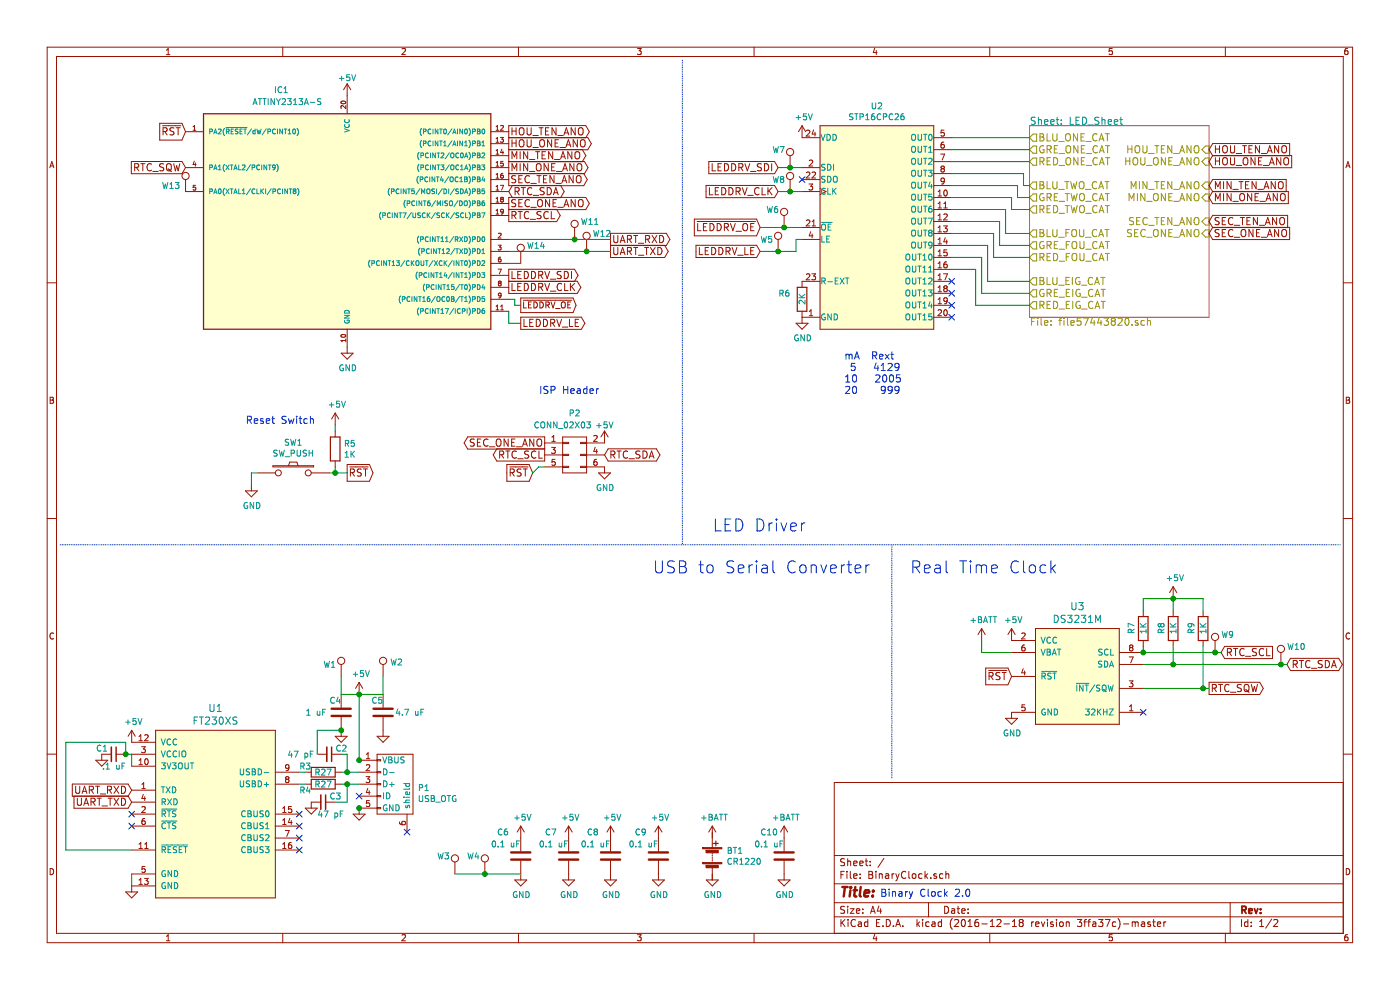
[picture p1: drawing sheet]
<svg xmlns="http://www.w3.org/2000/svg" width="297mm" height="210mm" viewBox="0 0 297 210" stroke-linecap="round" stroke-linejoin="round" font-family="sans-serif">
<g fill="none" stroke="#981200" stroke-width=".21">
<path d="M10 10h276.9v190h-276.9zM12 12h273v186h-273zM35.3 11.6h.7M35.3 10.6l.4-.3v1.3M60 10v2M73.6 17.8v6.3M73.6 17.8l-.7 1.2M73.6 17.8l.8 1.2M85.3 10.4l.5-.1 .2 .3-.8 1h.8M110 10v2M135.2 10.3h.8l-.4 .5 .4 .1v.6l-.2 .1-.6-.1M160 10v2"/>
<path d="M185.6 10.2l-.3 .9h.8M185.9 10.7v.9M210 10v2M236 10.3h-.7v.6l.6-.1 .1 .7-.2 .1-.5-.1M260 10v2M285.9 10.3h-.4l-.2 .3-.1 .7 .3 .3 .4-.1v-.7h-.4l-.3 .2M10.6 35.6l.4-1.3 .4 1.3M10.7 35.2h.6M27.9 34.3h10.7l.8 1.3-.8 1.2h-10.7zM28.6 35.5l.7-.1 .1-.2v-.4l-.8-.1v1.5M28.9 35.5l.5 .7M29.9 34.7h.9"/>
<path d="M30.3 34.7v1.5M32.1 34.8a.67 .67 0 0 0-.9 .2 .67 .67 0 0 0 .1 .9l.4 .3 .4-.1M32.4 36.4h1.2M33.9 26.2h4.7l.8 1.7-.8 1.8h-4.7zM34.5 26.7h3.9M34.6 27.9l.7-.1 .2-.2-.1-.4-.8-.1v1.5M34.7 34.8l-.5-.1-.3 .1v.5l.7 .3 .1 .3-.3 .3h-.5M34.9 27.9l.6 .7M35.4 34.9l.3-.2a.53 .53 0 0 1 .6 .5v.5a.51 .51 0 0 1-.5 .6 .51 .51 0 0 1-.5-.6zM35.6 35.9l.8 .5M36.8 34.7l.4 1.5 .3-1.1 .3 1.1 .3-1.5M36.9 27.2l-.6-.1-.3 .3 .1 .3 .7 .3v.5l-.2 .1-.6-.1"/>
<path d="M37.4 27.1h.8M37.8 27.1v1.5M39.4 35.6h3.8M39.4 38.1v2.5h3.8M39.4 27.9h3.8M41 27.6h.5M41 26.9l.3-.3v1M41.2 34.2l-.2 .7h.6M41.4 34.6v.6M41.5 39.3h-.5v.5l.4-.1 .1 .5h-.5M72.4 21.5a.5 .5 0 0 1 .6-.1 .5 .5 0 0 1 .3 .5 .6 .6 0 0 1-1-.2zM73.3 22.4v.6l-.7-.6-.3 .2 .1 .4"/>
<path d="M104.1 35.6h3.8M104.1 38.1h3.8M104.1 33h3.8M104.1 27.9h3.8M104.1 30.5h3.8M105.2 27.6h.6M105.2 34.5l.3-.3v1M105.2 26.9l.3-.3v1M105.2 29.4l.3-.2v1M105.2 32l.3-.3v1M105.2 37.1l.3-.3v1M105.2 39.6l.3-.3v1"/>
<path d="M105.2 30.2h.6M105.2 32.7h.6M105.2 35.2h.6M105.2 37.8h.6M106.2 29.2h.6l-.3 .3 .3 .2-.1 .4h-.5M106.2 39.3h.6l-.4 1M106.2 26.7l.4-.1 .2 .3-.6 .7h.6M106.3 37.3h.4v.4h-.4zM106.3 37.3h-.1M106.5 31.6l-.3 .8h.6M106.7 32v.7M106.7 36.8a.4 .4 0 0 0-.5 .4"/>
<path d="M106.7 34.2h-.4l-.1 .5h.5v.4h-.5M107.9 29.2h16.4l.7-1.3-.7-1.3h-16.4v12.8h15.9l.8-1.3-.8-1.3h-15.9M107.9 29.2h16.8l.8 1.3-.8 1.3h-16.8M107.9 34.3h16.1l.7 1.3-.7 1.2h-16.1M107.9 31.7h15.6l.8 1.3-.8 1.3h-15.6M108.6 27.1v1.5M108.6 29.6v1.6M108.6 33.7v-1.5l.5 1.1 .5-1.1v1.5M108.6 36.2v-1.5l.5 1.1 .5-1.1v1.5M108.6 27.8h.9M108.6 30.3h.9M108.7 39.3h10.2l.8 1.3-.8 1.3h-10.2l-.8-1.3z"/>
<path d="M109.4 37.3h-.6l-.2 .1v.4l.7 .3 .1 .4-.3 .3-.6-.1M109.5 27.1v1.5M109.5 29.6v1.6M110.1 38h.5M110.2 27.3l.3-.2a.53 .53 0 0 1 .7 .5v.5a.52 .52 0 0 1-.9 .4 1.23 1.23 0 0 1-.1-1.2zM110.2 29.8l.3-.2a.53 .53 0 0 1 .7 .5v.6a.52 .52 0 0 1-.9 .4 1.23 1.23 0 0 1-.1-1.3zM110.3 32.2v1.5M110.3 34.7v1.5M110.6 39.8h.9M110.8 37.3h-.7v1.5h.7M111 39.8v1.5M111.8 27.1v1.2l.3 .3 .4-.1 .2-.2v-1.2"/>
<path d="M111.8 29.6v1.3l.3 .3 .4-.1 .2-.2v-1.3M111.9 32.2v1.5l-.8-1.5v1.5M111.9 34.7v1.5l-.8-1.5v1.5M112.3 33.8h1.2M112.3 36.4h1.2M112.3 37.4a.7 .7 0 0 0-1 .6 .7 .7 0 0 0 .9 .7l.1-.1M112.6 38.9h1.2M112.8 39.9a.67 .67 0 0 0-.9 .1 .67 .67 0 0 0 .1 .9l.4 .4 .4-.1M113 28.7h1.2M113 31.3h1.2M113.6 32.2h.9M113.8 34.9l.3-.2a.53 .53 0 0 1 .7 .5v.5a.51 .51 0 0 1-.5 .6 .51 .51 0 0 1-.5-.6z"/>
<path d="M113.9 37.3h.9M114.1 32.2v1.5M114.4 27.1h.8M114.4 37.3v1.5M114.6 29.8l.3-.2 .4 .1a.99 .99 0 0 1-.2 1.5 .53 .53 0 0 1-.6-.5zM114.8 27.1v1.5M115 32.9h.5M115.3 38h.5M115.4 39.9l-.5-.1-.3 .1v.5l.7 .3 .1 .3-.3 .3-.5-.1M115.7 27.8h.5M115.7 32.2h-.7v1.5h.7M116 37.3h-.7v1.5h.7"/>
<path d="M116.1 39.8a.77 .77 0 0 1 .9 .8 .77 .77 0 0 1-.9 .7zM116.3 34.7v1.5l-.9-1.5v1.5M116.4 27.1h-.7v1.5h.7M117 29.6v1.6l-.8-1.6v1.6M117 35.4h.5M117.3 32.2v1.5l-.9-1.5v1.5M117.5 37.3v1.5l-.8-1.5v1.5M117.6 33.8h1.2M117.8 30.3h.5M117.8 34.7h-.8v1.5h.8M117.9 38.9h1.2M118 27.1v1.5l-.9-1.5v1.5"/>
<path d="M118 36.4h1.2M118.3 28.7h1.2M118.5 29.6h-.7v1.6h.7M118.8 31.3h1.1M118.9 33.7l.5-1.5 .5 1.5M119.1 33.3h.7M119.2 38.8l.5-1.5 .5 1.5M119.4 36.2l.5-1.5 .5 1.5M119.4 38.3h.7M119.5 35.8h.7M119.6 28.6l.5-1.5 .6 1.5M119.8 28.2h.7"/>
<path d="M120.1 31.2l.5-1.6 .5 1.6M120.2 30.7h.8M121.3 32.2v1.5l-.8-1.5v1.5M121.6 37.3v1.5l-.9-1.5v1.5M121.7 34.7v1.5l-.8-1.5v1.5M122 27.1v1.5l-.8-1.5v1.5M122 32.4l.3-.2a.53 .53 0 0 1 .7 .5v.5a.51 .51 0 0 1-.5 .5 .51 .51 0 0 1-.5-.5zM122.3 37.5l.3-.2a.53 .53 0 0 1 .7 .5v.5a.51 .51 0 0 1-.8 .4 1.14 1.14 0 0 1-.2-1.2zM122.5 29.6v1.6l-.9-1.6v1.6M122.5 34.9l.3-.2a.53 .53 0 0 1 .6 .5v.5a.51 .51 0 0 1-.5 .6 .51 .51 0 0 1-.5-.6zM122.8 27.3l.2-.2 .5 .1a.99 .99 0 0 1-.2 1.4 .53 .53 0 0 1-.6-.5zM123.2 29.8l.3-.2 .4 .1a.99 .99 0 0 1-.1 1.5 .53 .53 0 0 1-.7-.5z"/>
<path d="M149.8 39.3h14.5l.8 1.3-.8 1.3h-14.5zM150.4 34.3h13.9l.8 1.3-.8 1.2h-13.9zM150.5 39.8v1.5h.7M151.1 34.7v1.5h.7M152.3 35.4h.5M152.5 39.8h-.8v1.5h.8M153 34.7h-.7v1.5h.7M153.1 39.8a.77 .77 0 0 1 .9 .8 .77 .77 0 0 1-.9 .7zM153.7 34.7a.77 .77 0 0 1 .9 .8 .77 .77 0 0 1-.9 .7zM154.6 39.8a.77 .77 0 0 1 .9 .8 .77 .77 0 0 1-.9 .7zM155.2 34.7a.77 .77 0 0 1 .9 .8 .77 .77 0 0 1-.9 .7zM156.7 35.5l.8-.1 .1-.2-.1-.4-.8-.1v1.5"/>
<path d="M157.1 35.5l.5 .7M157.5 39.8l.5 1.5 .5-1.5M158 34.7l.5 1.5 .6-1.5M159.2 36.4h1.2M161 39.9a.7 .7 0 0 0-.9 .6 .7 .7 0 0 0 .9 .7M161.5 34.8l-.5-.1-.3 .1v.5l.7 .3 .1 .3-.3 .3h-.5M161.7 39.8v1.5h.7M162.2 34.7a.77 .77 0 0 1 .9 .8 .77 .77 0 0 1-.9 .7zM162.9 39.8v1.5M163.7 34.7v1.5M163.8 39.8l-.9 .9M167.6 33v2.6"/>
<path d="M167.6 38.1v2.5M170.2 35.6h3.8M170.2 26.7v2.5h3.8M170.2 38.1h3.8M170.2 26.7l-.8 1.2M170.2 26.7l.7 1.2M171.1 27.7l.4-.1 .3 .4-.8 .9h.8M171.1 36.6l.4-.1 .3 .3-.8 1h.8M171.6 39h.8l-.4 .5 .3 .1 .1 .5-.2 .2-.6-.1M171.7 34.1l.5-.1 .2 .3-.8 .9h.8M172.3 36.6l.5-.1 .2 .3-.8 1h.8M172.6 27.6l-.3 .8h.8"/>
<path d="M172.9 28v.9M174 26.7h24.1v43.1h-24.1zM174 40l1.2 .6-1.2 .7M198.1 29.2h3.8M198.1 31.7h3.8M198.1 34.3h3.8M198.1 36.8h3.8M198.1 39.4h3.8M199.6 32.7h.8l-.5 1.3M199.9 35.8l-.3-.3 .3-.3h.2l.2 .3-.2 .3M199.9 35.8l-.3 .2v.3l.3 .2 .3-.1 .1-.1v-.3l-.2-.2M199.9 35.8h.2"/>
<path d="M200.2 30.1h-.2a.79 .79 0 0 0-.1 1.3h.3l.1-.5-.2-.3h-.2l-.3 .3M200.3 27.6h-.6l-.1 .6 .5-.1 .2 .2v.3l-.2 .3-.5-.2M200.3 38.3l-.2 .3-.4-.1-.1-.2 .1-.4 .4-.1 .2 .2-.1 .9-.5 .1M257.3 38.1h15.6v2.6h-15.6l-.8-1.3zM257.3 30.4h16.3v2.6h-16.3l-.8-1.3zM257.3 33h16.7v2.6h-16.7l-.8-1.3zM257.8 30.9v1.5M257.8 33.4v1.6M257.8 31.6h.9M257.8 34.2h.9M258.7 30.9v1.5M258.7 33.4v1.6"/>
<path d="M259.4 31.1l.3-.2a.53 .53 0 0 1 .7 .5v.5a.52 .52 0 0 1-.8 .5 1.23 1.23 0 0 1-.2-1.3zM259.6 33.5l.1-.1a.53 .53 0 0 1 .7 .6v.5a.52 .52 0 0 1-.8 .4 1.13 1.13 0 0 1 0-1.4zM259.6 38.5v1.5M261 30.9v1.2l.3 .3h.5l.1-.3v-1.2M261 33.4v1.3l.3 .3 .5-.1 .1-.2v-1.3M261.2 38.5v1.5l-.9-1.5v1.5M262.3 32.6h1.1M262.3 35.1h1.1M262.8 38.5h.9M263.3 38.5v1.5M263.6 30.9h.8M263.8 33.6l.3-.2 .4 .1a.99 .99 0 0 1-.1 1.5 .53 .53 0 0 1-.7-.5z"/>
<path d="M264 30.9v1.5M264.2 39.2h.5M265 31.6h.5M265 38.5h-.8v1.5h.8M265.7 30.9h-.7v1.5h.7M266.3 33.4v1.6l-.9-1.6v1.6M266.5 38.5v1.5l-.9-1.5v1.5M267 34.2h.5M267.2 30.9v1.5l-.9-1.5v1.5M267.6 32.6h1.1M267.7 33.4h-.7v1.6h.7M268 35.1h1.2"/>
<path d="M268.3 39.6h.7M268.9 32.4l.5-1.5 .5 1.5M269 32h.7M269.3 35l.5-1.6 .5 1.6M269.5 34.5h.7M270.5 38.5v1.5l-.8-1.5v1.5M271.3 30.9v1.5l-.9-1.5v1.5M271.3 38.7l.3-.2a.53 .53 0 0 1 .6 .5v.5a.51 .51 0 0 1-.5 .6 .51 .51 0 0 1-.5-.6zM271.7 33.4v1.6l-.9-1.6v1.6M272 31.1l.3-.2 .4 .1a.99 .99 0 0 1-.1 1.4 .53 .53 0 0 1-.7-.5zM272.4 33.6l.3-.2 .5 .1a.99 .99 0 0 1-.2 1.5 .53 .53 0 0 1-.7-.5zM285.5 35.6l.5-1.3 .4 1.3"/>
<path d="M285.6 35.2h.7M10 60h2M104.1 40.6h3.8M104.1 50.8h3.8M104.1 53.3h3.8M104.1 55.9h3.8M104.1 58.4h3.8M104.1 43.2h3.8M104.1 45.7h3.8M105.2 40.3h.6M105.2 45.4h.6M105.2 42.1l.3-.2v1"/>
<path d="M105.2 44.7l.3-.3v1M105.2 42.9h.6M105.7 52h.6l-.3 .4 .3 .2v.3h-.6M105.7 57.1h.7l-.5 1M105.7 49.5h.4l.2 .3-.6 .7h.6M106.2 54.6a.4 .4 0 0 0-.5 .4l.1 .5h.5l-.1-.5-.3-.1-.2 .2M106.4 42.3l-.2 .2 .2 .4 .4-.2-.2-.4M106.4 42.3l-.2-.2 .2-.2 .4 .1-.2 .3M106.4 42.3h.2M106.8 44.8l-.2 .2-.3-.1v-.4l.3-.1 .2 .2-.1 .6-.4 .2M107.9 44.4l16.4 .1 .7-1.3-.7-1.3h-16.4v5.1h10.2l.8-1.3-.8-1.3M107.9 59.7h14.6l.7 1.3-.7 1.2h-14.6v-5.1h14l.7 1.3-.7 1.3h-14"/>
<path d="M108.6 45.7l.7-.1 .2-.2-.1-.4-.8-.1v1.5M108.6 57.6v1.5h.7M109 45.7l.5 .7M109.3 40.6l.7-.1 .1-.2v-.4l-.8-.1v1.5M109.4 42.4l-.6-.1-.2 .2v.4l.7 .3 .1 .4-.3 .3-.6-.1M109.6 40.6l.5 .7M109.8 58.3h.5M109.9 44.9h.9M110.1 43h.5M110.3 44.9v1.5M110.5 53.3v2.6M110.6 57.6h-.8v1.5h.8"/>
<path d="M110.8 42.3h-.7v1.6h.7M111.2 57.6a.77 .77 0 0 1 .9 .7 .77 .77 0 0 1-.9 .8zM112.2 45a.67 .67 0 0 0-.9 .1 .67 .67 0 0 0 0 .9l.4 .4 .5-.2M112.3 42.5a.7 .7 0 0 0-1 .6 .7 .7 0 0 0 .9 .7l.1-.1M112.5 46.5h1.1M112.6 44h1.2M112.8 57.6a.77 .77 0 0 1 .8 .7 .77 .77 0 0 1-.8 .8zM113.1 41.4h1.2M114.1 42.5l.3-.2 .5 .1a.99 .99 0 0 1-.2 1.5 .53 .53 0 0 1-.6-.5zM114.3 58.4l.7-.1 .1-.2v-.4l-.8-.1v1.5M114.6 58.4l.5 .7M114.8 45l-.6-.1-.2 .1v.5l.6 .2 .2 .4-.3 .3-.6-.1"/>
<path d="M115.6 57.6l.5 1.5 .5-1.5M116.3 45a.62 .62 0 0 0-.7 0 .62 .62 0 0 0-.2 .7 .56 .56 0 0 0 .3 .6 .56 .56 0 0 0 .6-.1M116.6 42.3v1.6l-.9-1.6v1.6M116.7 59.2h1.2M116.9 44.9v1.5h.8M117.3 43h.5M117.4 41.3l.5-1.5 .5 1.5M117.6 40.9h.7M118 42.3h-.7v1.6h.7M118.3 44h1.2M119.1 57.6h-.6l-.2 .1v.5l.6 .2 .2 .4-.3 .3-.6-.1M119.6 43.9l.5-1.6 .6 1.6"/>
<path d="M119.7 57.6a.77 .77 0 0 1 .9 .7 .77 .77 0 0 1-.9 .8zM119.8 43.4h.7M121.2 57.6v1.5M121.9 48.3v2.5M122 42.3v1.6l-.8-1.6v1.6M122.8 42.5l.2-.2 .5 .1a.99 .99 0 0 1-.2 1.5 .53 .53 0 0 1-.6-.5zM124.4 50.8v2.5M129.5 52h11.5l.8 1.3-.8 1.3h-11.5v-5.1h11.9l.7 1.3-.7 1.3h-11.9M130.2 50v1.2l.3 .3h.3l.3-.3v-1.2M130.2 52.5v1.2l.3 .3h.3l.3-.3v-1.2M131.6 51.5l.5-1.5 .5 1.5M131.6 54l.5-1.5 .5 1.5"/>
<path d="M131.7 51h.7M131.7 53.6h.7M133.1 50.7h.7l.1-.6-.8-.1v1.5M133.1 53.3l.7-.1 .1-.6-.8-.1v1.5M133.5 50.7l.5 .8M133.5 53.3l.5 .7M134.4 50h.9M134.4 52.5h.9M134.9 50v1.5M134.9 52.5v1.5M135.4 51.6h1.2M135.4 54.1h1.2"/>
<path d="M136.7 52.5h.9M137 50.7h.7l.1-.2-.1-.4-.7-.1v1.5M137.2 52.5v1.5M137.3 50.7l.5 .8M138 52.5l1 1.5M138.3 50l1 1.5M139 52.5l-1 1.5M139.3 50l-1 1.5M139.6 52.5a.77 .77 0 0 1 .8 .8 .77 .77 0 0 1-.8 .7zM139.9 50a.77 .77 0 0 1 .9 .7 .77 .77 0 0 1-.9 .8zM147.3 46.5h13.2l.8 1.8-.8 1.7h-13.2zM147.7 52h12.8l.8 1.3-.8 1.3h-12.8z"/>
<path d="M147.9 47h12.4M148 47.4v1.5h.7M148.4 52.5v1.5h.7M149.2 48.1h.5M149.6 53.2h.5M150 47.4h-.8v1.5h.8M150.3 52.5h-.7v1.5h.7M150.6 47.4a.77 .77 0 0 1 .9 .8 .77 .77 0 0 1-.9 .7zM151 52.5a.77 .77 0 0 1 .9 .8 .77 .77 0 0 1-.9 .7zM151.7 40.5h.5M152.1 47.4a.77 .77 0 0 1 .9 .8 .77 .77 0 0 1-.9 .7zM152.5 52.5a.77 .77 0 0 1 .9 .8 .77 .77 0 0 1-.9 .7z"/>
<path d="M153.7 48.2l.7-.1 .1-.2v-.4l-.8-.1v1.5M154 53.3l.7-.1 .2-.2-.1-.4-.8-.1v1.5M154 48.2l.5 .7M154.4 53.3l.5 .7M155 47.4l.5 1.5 .5-1.5M155.3 52.5l.5 1.5 .5-1.5M156.1 49.1h1.2M156.2 40.6l.7-.1 .1-.6-.8-.1v1.5M156.5 54.1h1.2M156.5 40.6l.5 .7M157.8 47.5l.1-.1a.53 .53 0 0 1 .7 .5v.5a.52 .52 0 0 1-.8 .5 1.13 1.13 0 0 1 0-1.4zM158 52.5v1.5h.7"/>
<path d="M158.6 41.4h1.2M159.3 48.1h.5M159.3 53.2h.5M160 52.5h-.7v1.5h.7M160 47.4h-.7v1.5h.7M163.1 40.4l.7 .9M165.1 50.8v2.5M166.3 45.7v2.6M170.2 40.6h3.8M170.2 50.8h3.8M170.2 48.3h3.8M171.1 46.8l.4-.1 .3 .3-.8 .9h.8"/>
<path d="M171.1 58.2l.4-.1 .3 .3-.8 1h.8M172 49.1l-.3 .9h.8M172.2 58.1h.8l-.4 .5 .3 .1 .1 .4-.2 .3-.6-.2M172.3 49.6v.9M172.3 47.9h.7M172.3 47l.3-.3v1.2M174 59.7h-3.8v1.3M198.1 41.9h3.8M198.1 44.4h3.8M198.1 47h3.8M198.1 49.5h3.8M198.1 59.7h3.8"/>
<path d="M198.1 52.1h3.8M198.1 54.6h3.8M198.1 57.1h3.8M199 41.6h.7M199 40.7l.4-.4v1.3M199 43.2l.4-.4v1.3M199 45.7l.4-.3v1.3M199 48.3l.4-.4v1.3M199 50.8l.4-.3v1.2M199 53.4l.4-.4v1.3M199 55.9l.4-.4v1.3M199 58.4l.4-.3v1.3"/>
<path d="M199 44.1h.7M199 46.7h.7M199 49.2h.7M199 59.4h.7M199 51.7h.7M199 54.3h.7M199 56.8h.7M200.2 47.9h.8l-.5 .5 .4 .1 .1 .5-.3 .2-.5-.1M200.2 58.1h.8l-.5 1.3M200.2 45.5l.5-.1 .3 .3-.8 1h.8M200.2 44.1h.8M200.2 43.2l.4-.4v1.3"/>
<path d="M200.3 40.4l.2-.1a.67 .67 0 0 1 .5 .6 .67 .67 0 0 1-.5 .7l-.3-.5zM200.5 50.4l-.3 .9h.8M200.8 55.5l-.4 .2-.2 .4 .1 .6 .5 .1 .2-.2-.2-.5-.3-.1-.3 .3M200.8 50.9v.8M200.9 53h-.6l-.1 .6 .5-.1 .3 .2v.3l-.3 .3-.5-.2M257.3 40.6h16v2.6h-16l-.8-1.3zM257.3 48.2h16.3v2.6h-16.3l-.8-1.3zM257.3 45.7h15.9v2.6h-15.9l-.8-1.3zM257.8 40v-1.5l.6 1.1 .5-1.1v1.5M257.8 42.6v-1.5l.6 1.1 .5-1.1v1.5M258.6 46.2l-.6-.1-.2 .2v.4l.7 .3 .1 .4-.2 .3-.6-.1M258.6 48.8l-.6-.1-.2 .1v.5l.7 .2 .1 .4-.2 .3-.6-.1"/>
<path d="M259.3 46.9h.5M259.3 49.4h.5M259.6 41.1v1.5M260 46.1h-.7v1.6h.7M260 48.7h-.7v1.5h.7M261.2 41.1v1.5l-.9-1.5v1.5M261.6 40.2h1.1M261.6 42.7h1.1M261.6 46.3a.7 .7 0 0 0-1 .6 .7 .7 0 0 0 .9 .7l.1-.1M261.6 48.8a.7 .7 0 0 0-1 .6 .7 .7 0 0 0 .9 .7h.1M261.8 47.8h1.2M261.8 50.3h1.2"/>
<path d="M263.1 41.3l.3-.2a.53 .53 0 0 1 .6 .5v.5a.51 .51 0 0 1-.5 .5 .51 .51 0 0 1-.5-.5zM263.1 46.1h.9M263.4 48.9l.2-.2 .5 .1a.99 .99 0 0 1-.2 1.4 .53 .53 0 0 1-.6-.5zM263.6 46.1v1.6M264.5 46.9h.5M265.2 46.1h-.7v1.6h.7M265.5 41.1v1.5l-.8-1.5v1.5M265.8 48.7v1.5l-.8-1.5v1.5M266.3 41.8h.5M266.6 49.4h.5M266.8 46.1v1.6l-.9-1.6v1.6M266.8 40.2h1.2"/>
<path d="M267 41.1h-.7v1.5h.7M267.1 47.8h1.2M267.3 42.7h1.1M267.3 48.7h-.7v1.5h.7M267.6 50.3h1.1M268.2 40l.5-1.5 .5 1.5M268.4 47.7l.5-1.6 .6 1.6M268.6 42.6l.5-1.5 .5 1.5M268.6 47.2h.7M268.7 42.2h.8M268.9 50.2l.5-1.5 .5 1.5M269 49.8h.7"/>
<path d="M270.8 46.1v1.6l-.8-1.6v1.6M271 41.1v1.5l-.9-1.5v1.5M271.3 48.7v1.5l-.9-1.5v1.5M271.6 46.3l.2-.2a.53 .53 0 0 1 .7 .6v.5a.51 .51 0 0 1-.8 .4 1.14 1.14 0 0 1-.1-1.3zM271.7 41.3l.3-.2a.53 .53 0 0 1 .7 .5v.5a.51 .51 0 0 1-.6 .5 .51 .51 0 0 1-.5-.5zM272 48.9l.3-.2 .4 .1a.99 .99 0 0 1-.1 1.4 .53 .53 0 0 1-.7-.5zM285 60h1.9M72.4 74.9h2.5l-1.3 1.3zM72.4 71.1a.5 .5 0 0 1 .6-.2 .5 .5 0 0 1 .3 .5 .6 .6 0 0 1-1-.2zM73.3 71.9v.6M73.3 72.2h-1l.3 .3M73.6 69.8v5.1"/>
<path d="M104.1 61h3.8M104.1 63.5h3.8M104.1 66h3.8M105.2 65.7h.6M105.2 65l.3-.3v1M105.9 60.1l-.2 .1 .2 .4 .4-.2-.2-.3M105.9 60.1l-.2-.2 .2-.3 .4 .2-.2 .3M105.9 60.1h.2M106.2 65.7h.6M106.2 65l.3-.3v1M106.3 62.6l-.2 .2-.3-.1v-.5h.3l.2 .1v.6l-.5 .3M108.6 60.1v1.5h.7"/>
<path d="M109.8 60.8h.5M110.5 67.3h12.8l.8 1.3-.8 1.3h-12.8zM110.5 63.2h11.1l.6 1.6-.6 1.5h-11.1zM110.6 60.1h-.8v1.5h.8M111 63.7h10.3M111.1 64v1.3h.6M111.2 67.7v1.6h.7M111.2 60.1a.77 .77 0 0 1 .9 .8 .77 .77 0 0 1-.9 .7zM112.1 64.7h.5M112.4 68.4h.5M112.7 64h-.6v1.3h.6M112.8 60.1a.77 .77 0 0 1 .8 .8 .77 .77 0 0 1-.8 .7z"/>
<path d="M113.1 67.7h-.7v1.6h.7M113.3 64a.64 .64 0 0 1 .7 .7 .64 .64 0 0 1-.7 .6zM113.8 67.7a.77 .77 0 0 1 .8 .8 .77 .77 0 0 1-.8 .8zM114.3 60.9l.7-.1 .1-.2v-.4l-.8-.1v1.5M114.5 64a.64 .64 0 0 1 .8 .7 .64 .64 0 0 1-.8 .6zM114.6 60.9l.5 .7M115.3 67.7a.77 .77 0 0 1 .9 .8 .77 .77 0 0 1-.9 .8zM115.6 60.1l.5 1.5 .5-1.5M115.8 64.7h.6l.1-.2v-.3l-.7-.2v1.3M116.1 64.7l.4 .6M116.7 61.8h1.2M116.8 68.5l.7-.1 .2-.2-.1-.3-.8-.2v1.6"/>
<path d="M116.9 64l.4 1.3 .4-1.3M117.2 68.5l.5 .8M117.9 65.4h.9M118.1 67.7l.5 1.6 .5-1.6M119.1 60.2a.73 .73 0 0 0-1 .6 .73 .73 0 0 0 .8 .8l.2-.1M119.1 64.2l.3-.2a.44 .44 0 0 1 .5 .5v.6l-.5 .2-.3-.2zM119.3 69.4h1.2M119.8 60.1v1.5h.7M120.5 64.7h.4M120.8 67.7v1.6h.7M121 60.1v1.5M121.1 64h-.6v1.3h.6"/>
<path d="M121.2 60.7l.7 .9M121.9 60.1l-.9 .9M122 68.4h.5M122.8 67.7h-.8v1.6h.8M168.9 68.6h2.5l-1.2 1.2zM170.2 67.3h3.8M170.2 66v2.6M171.7 67h.7M171.7 66.1l.4-.4v1.3M198.1 67.3h3.8M198.1 62.2h3.8M198.1 64.8h3.8"/>
<path d="M199 65.8l.5-.1 .2 .4-.7 .9h.7M199 61l.4-.4v1.3M199 63.5l.4-.3v1.2M199 61.9h.7M199 64.4h.7M200.3 65.8l.2-.1a.67 .67 0 0 1 .5 .6 .67 .67 0 0 1-.5 .7l-.3-.5zM200.5 61.2l-.3-.3 .3-.3h.2l.3 .3-.3 .3M200.5 61.2l-.3 .2 .1 .4 .2 .1 .3-.1 .2-.1v-.3l-.3-.2M200.5 61.2h.2M201 63.7l-.3 .2h-.4v-.6l.4-.1 .3 .2-.1 .7-.2 .3h-.4M10.6 84.3h.5l.2 .2-.2 .4 .3 .2-.3 .5h-.5zM10.6 84.9h.5"/>
<path d="M57.9 98.8h8.6v.2h-8.6zM61.2 98.8l.3-.8h1.5l.2 .8M71.1 87.6l-.8 1.3M71.1 87.6v2.6M71.1 91.4v1.3M71.1 97.8v1.2M71.1 87.6l.8 1.3M73.6 98.5h4.8l.7 1.8-.7 1.8h-4.8zM74.2 99h3.9M76.6 99.6l-.5-.1-.2 .1v.5l.6 .2 .1 .4-.2 .3-.6-.1M77.1 99.5h.9M77.5 99.5v1.5"/>
<path d="M100.6 93.2l-.6-.1-.2 .2v.4l.7 .3 .1 .3-.3 .4-.5-.1M101.3 93.8h.5M102 93.1h-.7v1.6h.7M103.5 93.3a.7 .7 0 0 0-.9 .6 .7 .7 0 0 0 .9 .7v-.1M103.8 94.8h1.2M105.3 93.3l.3-.2 .5 .1a.99 .99 0 0 1-.2 1.5 .53 .53 0 0 1-.6-.6zM106 96.5l.7-.1 .2-.2-.1-.4-.8-.1v1.5M106.4 96.5l.5 .7M107.3 95.7h.9M107.5 98.5h4.7l.8 1.8-.8 1.8h-4.7zM107.7 95.7v1.5M107.8 93.1v1.6l-.9-1.6v1.6"/>
<path d="M108.1 99h3.9M108.5 93.8h.6M109.3 93.1h-.8v1.6h.8M109.6 95.8a.62 .62 0 0 0-.8 0 .62 .62 0 0 0-.2 .7 .56 .56 0 0 0 .3 .6 .56 .56 0 0 0 .7-.1M109.6 94.8h1.1M109.8 97.3h1.2M110.5 99.6l-.5-.1-.3 .3 .1 .3 .7 .3v.4l-.2 .2-.6-.1M110.9 94.7l.5-1.6 .5 1.6M111 99.5h.9M111 94.2h.7M111.4 99.5v1.5M112.2 95.7h-.6l-.2 .1v.5l.6 .2 .2 .4-.3 .3-.6-.1"/>
<path d="M113.2 93.1v1.6l-.8-1.6v1.6M113.7 95.8a.7 .7 0 0 0-1 .6 .7 .7 0 0 0 .9 .7l.1-.1M114 93.3l.3-.2 .4 .1a.99 .99 0 0 1-.1 1.5 .53 .53 0 0 1-.7-.6zM114.3 95.7v1.5h.8M115.6 99h3.8M115.6 94h3.8M115.6 96.5h3.8M115.6 95.2h-10.2l-.8 1.3 .8 1.3h10.2v-5.1h-16.4l-.7 1.3 .7 1.3h16.4M117 94.9h.8l-.4 .5 .3 .1 .1 .4-.2 .3-.6-.2M117.1 93.6h.7M117.1 92.7l.4-.3v1.2M117.7 97.4h-.5l-.1 .7 .5-.2 .2 .3v.3l-.2 .2-.5-.1"/>
<path d="M119.4 92.7h5v7.6h-5zM119.4 93.8h1.2v.3h-1.2M119.4 96.4h1.2v.2h-1.2M119.4 98.9h1.2v.3h-1.2M124.4 99h3.8v1.3M124.4 98.9h-1.2v.3h1.2M124.4 96.4h-1.2v.2h1.2M124.4 93.8h-1.2v.3h1.2M124.4 96.5h3.8M126 92.5l.4-.1 .3 .3-.8 .9h.8M126.3 94.9l-.3 .8h.8M126.6 97.4h-.3a.79 .79 0 0 0-.1 1.3h.4l.1-.5-.3-.3h-.2l-.2 .3"/>
<path d="M126.6 95.3v.9M128.2 91.4v2.6h-3.8M128.2 91.4l-.7 1.3M128.2 91.4l.8 1.3M129 95.2h10.2l.8 1.3-.8 1.3h-10.2l-.8-1.3zM129.6 96.5l.7-.1 .2-.2-.1-.4-.8-.1v1.5M130 96.5l.5 .7M130.9 95.7h.9M131.3 95.7v1.5M133.2 95.8a.67 .67 0 0 0-.9 .1 .67 .67 0 0 0 0 .9l.4 .4 .5-.2M133.4 97.3h1.2M135.8 95.7h-.6l-.2 .1v.5l.6 .2 .2 .4-.3 .3-.6-.1"/>
<path d="M136.4 95.7a.77 .77 0 0 1 .9 .7 .77 .77 0 0 1-.9 .8zM137.7 97.2l.5-1.5 .5 1.5M137.9 96.8h.7M285.6 84.3h.4l.3 .2-.3 .4 .3 .2-.2 .5h-.5zM285.6 84.9h.4M10 110h2M52.1 104.1h2.5l-1.3 1.3zM53.3 102.9v1.2M54.6 100.3h3.8M66 100.3h3.8M74.3 100.3l.7-.1 .2-.2-.1-.4-.8-.1v1.5M74.7 100.3l.5 .7"/>
<path d="M108.2 100.3l.8-.1 .1-.2-.1-.4-.8-.1v1.5M108.6 100.3l.5 .7M127 100.3h2.5l-1.3 1.3zM285 110h1.9M11.4 134.4a.58 .58 0 0 0-.8 .5 .58 .58 0 0 0 .8 .5M208.2 133.3l-.7 1.3M208.2 133.3v2.6M208.2 133.3l.8 1.3M214.6 133.3v2.6h5.1M214.6 138.4h5.1M214.6 133.3l-.8 1.3M214.6 133.3l.8 1.3"/>
<path d="M216.8 134.4l.4-.1 .3 .3-.8 .9h.8M217.4 136.8h-.3a.79 .79 0 0 0-.1 1.3l.4-.1 .1-.5-.3-.2h-.2l-.2 .2M219.7 133.3h17.8v20.3h-17.8zM237.5 138.4h5M239.6 139.3h.8l-.5 1.3M239.9 137.4l-.3-.3 .3-.3h.2l.2 .3-.2 .3M239.9 137.4l-.3 .2v.2l.3 .3 .3-.1 .1-.2v-.2l-.2-.2M239.9 137.4h.2M242.5 129.5v1.3M242.5 135.9v1.2M248.9 124.4v2.6M248.9 129.5v1.3"/>
<path d="M248.9 135.9v1.2M248.9 124.4l-.8 1.3M248.9 124.4l.7 1.3M255.2 129.5v1.3M255.2 135.9v1.2M257.8 135.9v2.5M259.8 137.1h10.2v2.6h-10.2l-.8-1.3zM260.4 138.4l.7-.1 .1-.2v-.4l-.8-.1v1.5M260.7 138.4l.5 .7M261.7 137.6h.9M262.1 137.6v1.5M263.9 137.7a.67 .67 0 0 0-.8 .1 .67 .67 0 0 0 0 .9l.4 .4 .4-.2"/>
<path d="M264.2 139.2h1.2M266.6 137.6h-.6l-.3 .1v.5l.7 .2 .2 .4-.3 .3-.6-.1M268.1 137.7a.62 .62 0 0 0-.8 0 .62 .62 0 0 0-.2 .7 .56 .56 0 0 0 .3 .6 .56 .56 0 0 0 .7-.1M268.7 137.6v1.5h.8M271.7 138.4v2.5M273.8 139.7h10.2l.8 1.2-.8 1.3h-10.2l-.8-1.3zM286.3 134.4a.58 .58 0 0 0-.8 .5 .58 .58 0 0 0 .8 .5M10 160h2M23.6 160h-2v1.3M24.6 160h2.1M27.9 160h5.1M27.9 154.9l-.7 1.3"/>
<path d="M27.9 154.9v2.6h5.1M27.9 154.9l.8 1.3M29.5 156.2l.4-.3v1.2M29.5 157.1h.7M30 158.4h.8l-.4 .5 .4 .1v.4l-.2 .3-.6-.2M30.7 156l.5-.1 .2 .3-.7 .9h.7M33 154.9h25.4v35.6h-25.4zM67.3 160h2M70.3 160h2.1M71.1 156.2h2.5l-1.2 1.3zM72.4 140.9v2.6M72.4 147.3v2.8"/>
<path d="M72.4 152.1v4.1M76.2 144.8l-.8 1.2M76.2 144.8v2.5M76.2 144.8l.7 1.2M80 160h7.6v12.7h-7.6zM80 156.2h2.5l-1.2 1.3zM81.3 140.9v2.6M81.3 147.3v2.8M81.3 152.1v4.1M209.1 141.7h4.7l.8 1.8-.8 1.8h-4.7zM209.7 142.2h3.9M209.8 143.4h.8l.1-.2-.1-.4-.8-.2v1.6"/>
<path d="M210.2 143.4l.5 .8M212.1 142.7l-.5-.1-.3 .3v.3l.8 .4v.4l-.2 .2-.6-.1M212.6 142.6h.9M213 142.6v1.6M213.3 152.4h2.6l-1.3 1.2zM214.6 143.5h5.1M217.1 141.8l-.3 .9h.7M217.4 142.3v.9M217.4 149.5h-.6v.6l.4-.1 .3 .2v.3l-.3 .3-.4-.2M219.7 151.1h-5.1v1.3M237.5 151.1h5M237.5 146h5"/>
<path d="M237.5 140.9h5M239.6 144.4h.7l-.4 .5 .4 .1v.5l-.2 .2-.5-.1M239.6 150.8h.7M239.6 149.9l.4-.4v1.3M256.5 144.7h10.7l.8 1.3-.8 1.3h-10.7zM257.2 146l.7-.1 .1-.2v-.4l-.8-.1v1.5M257.5 146l.5 .7M258.5 145.2h.9M258.9 145.2v1.5M260.7 145.3a.67 .67 0 0 0-.8 .1 .67 .67 0 0 0 0 .9l.4 .4 .4-.1M261 146.8h1.2M263.4 145.3l-.6-.1-.3 .1v.5l.7 .3 .2 .3-.3 .3-.6-.1"/>
<path d="M264 145.4l.3-.2a.53 .53 0 0 1 .7 .5v.5a.51 .51 0 0 1-.6 .5 .51 .51 0 0 1-.5-.5zM264.2 146.3l.8 .5M265.5 145.2l.3 1.5 .3-1.1 .3 1.1 .4-1.5M274.4 140.9l.7-.1 .1-.2-.1-.4-.7-.1v1.5M274.7 140.9l.5 .7M275.6 140.1h.9M276.1 140.1v1.5M277.9 140.2a.67 .67 0 0 0-.9 .2 .67 .67 0 0 0 0 .9l.5 .3 .4-.1M278.2 141.8h1.2M280.5 140.2l-.6-.1-.2 .1v.5l.7 .3 .1 .3-.3 .3h-.6M281.2 140.1a.77 .77 0 0 1 .9 .8 .77 .77 0 0 1-.9 .7zM282.5 141.6l.5-1.5 .5 1.5"/>
<path d="M282.6 141.2h.7M285 160h1.9M15.3 166.3h11.9l.7 1.3-.7 1.3h-11.9zM15.7 168.9h11.5l.7 1.3-.7 1.2h-11.5zM16.1 166.8v1.2l.2 .3 .5-.1 .1-.2v-1.2M16.4 169.3v1.2l.3 .3 .5-.1 .1-1.4M17.4 168.3l.5-1.5 .5 1.5M17.6 167.9h.7M17.8 170.8l.5-1.5 .5 1.5M17.9 170.4h.8M18.9 167.6l.8-.1 .1-.2v-.4l-.9-.1v1.5M19.3 170.1l.7-.1 .2-.2-.1-.4-.8-.1v1.5"/>
<path d="M19.3 167.6l.5 .7M19.7 170.1l.5 .7M20.3 166.8h.8M20.3 161.3h2.6l-1.3 1.2zM20.6 169.3h.9M20.7 166.8v1.5M21.1 169.3v1.5M21.3 168.4h1.1M21.6 171h1.2M22.8 167.6l.7-.1 .2-.2-.1-.4-.8-.1v1.5M22.9 169.3h.9M23.2 167.6l.5 .7"/>
<path d="M23.4 169.3v1.5M24.2 166.8l1 1.5M24.2 169.3l1 1.5M25.2 166.8l-1 1.5M25.2 169.3l-1 1.5M25.8 166.8a.77 .77 0 0 1 .9 .7 .77 .77 0 0 1-.9 .8zM25.8 169.3a.77 .77 0 0 1 .9 .8 .77 .77 0 0 1-.9 .7zM27.9 172.7h5.1M27.9 167.6h5.1M27.9 170.2h5.1M27.9 175.2h5.1M27.9 162.5h5.1"/>
<path d="M29.5 162.2h.7M29.5 161.3l.4-.4v1.3M29.5 179.1l.4-.4v1.3M29.5 180h.7M30.1 171.2l.5-.1 .2 .3-.8 1h.8M30.1 166.4l.4-.4v1.3M30.1 167.3h.7M30.4 168.5l-.3 .9h.8M30.7 173.6h-.2a.79 .79 0 0 0-.2 1.3h.4l.1-.5-.2-.3h-.3l-.2 .3M30.7 169v.8M30.7 180h.7M30.7 179.1l.4-.4v1.3"/>
<path d="M30.8 161.1l.2-.2a.67 .67 0 0 1 .5 .7 .67 .67 0 0 1-.5 .6l-.3-.5zM58.4 172.7h5.1M58.4 163.8h5.1M58.4 166.3h5.1M58.4 175.2h5.1M58.4 177.8h5.1M60 179.1l.3-.4v1.3M60 172.4h.7M60 174.9h.7M60 180h.7M60 171.4l.3-.3v1.3M60 174l.3-.4v1.3"/>
<path d="M60.5 176.2h.9l-.6 1.2M60.8 165.3l-.2-.3 .2-.3h.3l.2 .3-.2 .3M60.8 165.3l-.2 .2v.3l.2 .2h.4l.1-.2v-.3l-.2-.2M60.8 165.3h.3M61.2 171.7h.6l.1 .4-.2 .3-.5-.2M61.2 171.7h.1M61.3 162.8l-.2 .2-.4-.1-.1-.1v-.5l.5-.1 .2 .3-.2 .8-.4 .2M61.5 173.6l-.3 .9h.8M61.8 178.7l-.4 .1-.2 .5v.6h.6l.1-.1-.1-.5-.4-.1-.2 .2M61.8 174.1v.8M61.8 171.1h-.6v.6M64.8 163.8h1.2"/>
<path d="M64.8 166.3h1.2M64.8 171.4h2.5l-1.3 1.3zM68.1 170.2h-2.1v1.2M69.1 170.2h2M71.1 163.8h1.3M71.1 166.3h1.3M74.9 172.7h2.6l-1.3 1.3zM76.2 161.3h3.8M76.2 163.8h3.8M76.2 166.3h3.8M76.2 168.9h3.8M77.7 164.7h.7l-.4 .5 .4 .2v.4l-.2 .2-.5-.1"/>
<path d="M77.7 160.9h.7M77.7 160l.4-.3v1.2M77.7 162.3l.5-.1 .2 .4-.7 .9h.7M78 167.2l-.3 .9h.8M78.3 167.7v.9M78.4 169.8h-.6l-.1 .6 .5-.1 .2 .3v.3l-.2 .2-.5-.1M80 161.1h.8v.3h-.8M80 163.7h.8v.2h-.8M80 166.2h.8v.3h-.8M80 168.8h.8v.2h-.8M80 171.3h.8v.2h-.8M80 171.4h-3.8v1.3"/>
<path d="M84.7 174.3l.2 .5 .4 .2 .7-.2v-.5l-.2-.1-.5 .1-.1 .4 .3 .3M86.3 172.7v3.8M110.5 175.2v5.4M110.5 175.2l-.8 1.3M110.5 175.2l.7 1.3M120.6 175.2v5.4M120.6 175.2l-.7 1.3M120.6 175.2l.8 1.3M129.5 175.2v5.4M129.5 175.2l-.7 1.3M129.5 175.2l.8 1.3M139.7 175.2v5.4"/>
<path d="M139.7 175.2l-.8 1.3M139.7 175.2l.7 1.3M151.1 175.2v4.6M151.1 175.2l-.8 1.3M151.1 175.2l.8 1.3M166.3 175.2l-.7 1.3M166.3 175.2v5.4M166.3 175.2l.8 1.3M285 166h-108v32M10.6 184.2a.65 .65 0 0 1 .8 .7 .65 .65 0 0 1-.8 .6zM26.7 189.2h2.5l-1.3 1.3zM27.9 185.4h5.1"/>
<path d="M27.9 180.3h5.1M29.5 186.7l.4-.4v1.3M29.5 187.6h.7M30.7 186.3h.7l-.4 .5 .4 .1v.5l-.2 .2-.5-.1M30.8 183.8h-.6l-.1 .6 .5-.1 .2 .2v.3l-.2 .3-.5-.2M33 187.9h-5.1v1.3M35.3 198.6l.4-.3v1.3M35.3 199.6h.7M58.4 180.3h5.1M60 198v2M85.3 198.4l.5-.1 .2 .3-.8 1h.8M96.5 182.9v2.5"/>
<path d="M102.9 182.9v2.5M109.2 186.7h2.5l-1.2 1.2zM110 198v2M110.5 182.6v4.1M119.4 186.7h2.5l-1.3 1.2zM120.6 182.6v4.1M128.2 186.7h2.6l-1.3 1.2zM129.5 182.6v4.1M135.2 198.3h.8l-.4 .4 .4 .2v.5l-.2 .2-.6-.2M138.4 186.7h2.5l-1.2 1.2zM139.7 182.6v4.1M149.8 186.7h2.6l-1.3 1.2z"/>
<path d="M151.1 180.8v.3M151.1 181.3v.3M151.1 181.8v.3M151.1 182.3v.3M151.1 182.9v.2M151.1 184.1v2.6M160 198v2M165.1 186.7h2.5l-1.3 1.2zM166.3 182.6v4.1M177 194.5h108M177 191.5h108M177 187.5h108"/>
<path d="M177 181.5h108M178.4 185.5h.5M178.4 195v1.5M178.6 195.7l.6 .8M179.1 184.8h-.7v1.5M179.2 182.2l-.6-.1-.3 .3 .2 .4 .6 .3v.4l-.2 .1h-.6M179.2 192.3l-.6-.1-.3 .3 .2 .4 .6 .3v.4l-.2 .1h-.6M179.2 195l-.8 .9M179.7 184.8v.2M179.7 185.3v1M179.8 182.1v1.5M179.8 192.2v.2"/>
<path d="M179.8 192.8v.9M179.8 182.8l.2-.2 .4 .1 .1 .9M179.9 195v.2M179.9 195.5v1M180.4 192.8h.8l-.8 .9h.8M180.4 184.8v1.3l.2 .2M181.1 185.8l.7-.1v-.3l-.5-.1-.2 .2 .1 .8h.6M181.1 183.2l.7-.2v-.3l-.5-.1-.2 .3 .1 .7h.6M181.5 195.2a.59 .59 0 0 0-.8 0 .59 .59 0 0 0-.2 .7 .56 .56 0 0 0 .3 .6 .56 .56 0 0 0 .7-.1M181.7 193.3l.7-.2-.1-.3h-.4l-.2 .2 .1 .7h.5M182.1 195.6h.6v.9M182.4 183.2l.7-.2-.1-.3-.4-.1-.2 .3 .1 .7h.5"/>
<path d="M182.5 186.2v.1M182.5 185.4v.1M182.7 195.9l-.5 .1-.2 .2 .2 .3h.5M183 193.6v.1M183 192.8v.2M183.5 182.6h.6M183.7 182.1v1.3l.4 .2M184.1 195.6l-.4-.1-.3 .3 .1 .6 .2 .1h.4M184.1 195v1.5M184.3 184.8h.5l.3 .3-.1 .3-.2 .1 .3 .2 .1 .4-.3 .2h-.6zM184.3 185.5h.5M184.6 183.5v.1"/>
<path d="M184.6 182.7v.2M184.7 193.7l.5-1.5 .5 1.5M184.8 193.3h.7M185.6 198.2l-.3 .9h.8M185.8 184.8v.2M185.8 185.3v1M185.9 198.7v.9M185.9 195.8h.6M186.5 192.2l-.4 1.1h.9M186.5 185.5l.2-.2 .4 .1 .1 .9M186.5 185.3v1M186.7 195h-.8v1.5h.8"/>
<path d="M186.8 192.8v.9M187.3 196.4v.1M187.5 182.1l-1.2 1.9M187.9 185.4h.6v.9M188 195a.76 .76 0 0 1 .9 .8 .76 .76 0 0 1-.9 .7zM188.5 185.7l-.5 .1-.2 .2 .2 .3h.5M189.3 185.3v1M189.5 196.4v.1M189.7 185.3l-.4 .3M190 196.5l.5-1.5 .5 1.5M190 185.3l.4 1M190.2 196.1h.7"/>
<path d="M190.4 186.3l-.4 .5M190.7 185.3l-.3 1M191.5 196.4v.1M192.2 185a.71 .71 0 0 0-1 .5 .71 .71 0 0 0 .7 .8l.3-.1M192.8 184.8v1.3l.2 .2M193.6 185.5l.2-.2 .4 .2v.7l-.2 .1-.4-.1zM194.5 195v1.5M194.7 196l.4 .5M195.1 195.5l-.6 .6M195.6 185.4l-.4-.1-.3 .3v.6l.3 .1h.4M195.7 195v.2M195.7 195.5v1"/>
<path d="M196.2 184.8v1.5M196.4 185.8l.4 .5M196.8 185.3l-.6 .6M197 191.5v3M197.1 195.6l-.4-.1-.3 .3v.6l.3 .1h.4M197.5 186.2v.1M197.7 195.6h.6l.1 .9M198.4 195.9l-.7 .3 .2 .3h.5M198.6 185.4l-.3-.1-.2 .2 .1 .3 .4 .1v.4h-.5M199.7 195v1.5M199.7 195.6l-.4-.1-.3 .3 .1 .6 .2 .1h.4M200 185.4l-.4-.1-.3 .3 .1 .7h.6"/>
<path d="M200.4 192.2a.75 .75 0 0 1 .8 .8 .75 .75 0 0 1-.8 .7zM200.7 185.5l.2-.2 .3 .1 .1 .9M200.7 184.8v1.5M201.9 192.8h.6v.9M202 194.8a1.71 1.71 0 0 0 0 2.3M202.5 195.2l.6-.2 .3 .5-1 1h1M202.5 193.1l-.5 .1-.2 .2 .2 .3h.5M203 192.8h.6M203.2 192.2v1.3l.4 .2M204 193.3l.7-.2v-.3h-.5l-.2 .2 .1 .7h.6M204.1 195.2l.2-.2a.8 .8 0 0 1 .5 .8 .8 .8 0 0 1-.5 .7l-.4-.5zM205.4 193.6v.1"/>
<path d="M205.4 192.8v.2M205.4 196.5h.8M205.4 195.5l.4-.5v1.5M207.5 195l-.4 .1a1.16 1.16 0 0 0-.2 1.4h.5l.2-.1v-.5l-.2-.3-.5 .1-.1 .2M208.3 196h1.1M210 198v2M210.1 196.5h.8M210.1 195.5l.4-.5v1.5M211.5 195.2l.6-.2 .3 .5-1 1h1M213 196h1.1M214.8 196.5h.8M214.8 195.5l.4-.5v1.5"/>
<path d="M216.5 195.7l-.3-.3 .3-.4 .5 .2v.3l-.2 .2M216.5 195.7l-.3 .3 .1 .4 .2 .1h.4l.2-.2-.1-.5-.2-.1M216.5 195.7h.3M218.9 195.5v1M219.3 195.5l-.4 .3M219.7 196.1l.7-.2v-.3l-.5-.1-.2 .3 .1 .7h.6M220.9 195.5l.4 1 .3-1M222.2 195v.2M222.2 195.5v1M223.4 195.6l-.3-.1-.3 .3 .1 .2 .5 .1v.4h-.6M224.1 195v.2M224.1 195.5v1"/>
<path d="M224.9 195.7l.2-.2 .4 .2v.7l-.2 .1-.4-.1zM226.2 195.7l.2-.2 .4 .1v.9M226.2 195.5v1M228.6 195h.9l-.5 .6 .4 .2v.6l-.2 .1-.6-.1M229.9 195.5h.6M230.5 195l-.4 .3v1.2M230.8 195.5h.5M231.3 195l-.3 .3v1.2M231.8 195.6h.6l.1 .9M232.5 195.9l-.7 .3 .2 .3h.5M233.1 195h.9l-.5 .6 .4 .2v.6l-.2 .1-.6-.1M234.5 195h1l-.7 1.5"/>
<path d="M236 198.3h-.7v.6l.6-.1 .1 .6-.2 .2-.5-.2M236.7 195.6l-.4-.1-.3 .3 .1 .7h.6M237.2 194.8a1.79 1.79 0 0 1 0 2.3M238.3 196h1.2M240.2 195.7l.4-.2 .2 .3M240.2 195.5v1M240.8 195.8l.2-.3 .4 .1 .1 .9M240.8 195.8v.7M242.2 195.6h.6v.9M242.8 195.9l-.5 .1-.2 .2 .2 .3h.5M244 195.6l-.3-.1-.2 .3v.2l.5 .1v.4h-.5M244.5 195.5h.6"/>
<path d="M244.7 195v1.3l.4 .2M245.5 196.1l.7-.2v-.3l-.4-.1-.3 .3 .1 .7h.6M246.9 195.5v1M247.3 195.5l-.4 .3M260 198v2M261 191.5v6.5M263.4 195v1.5M264.7 195.6l-.4-.1-.3 .3 .1 .7h.6M264.7 195v1.5M265.4 195.6v.2M265.4 196.4v.1M267.2 196.5h.9"/>
<path d="M267.2 195.5l.4-.5v1.5M269.8 195l-1.3 1.9M270.2 195.2l.6-.2 .3 .5-1 1h1M285.6 184.2a.65 .65 0 0 1 .7 .7 .65 .65 0 0 1-.7 .6zM285.9 198.3h-.4l-.2 .3-.1 .7 .3 .3 .4-.2v-.6l-.4-.1-.3 .3"/>
<circle cx="39.4" cy="37.3" r=".76"/>
<circle cx="167.6" cy="32.3" r=".76"/>
<circle cx="167.6" cy="37.3" r=".76"/>
<circle cx="110.5" cy="52.6" r=".76"/>
<circle cx="121.9" cy="47.5" r=".76"/>
<circle cx="124.4" cy="50" r=".76"/>
<circle cx="165.1" cy="50" r=".76"/>
<circle cx="166.3" cy="45" r=".76"/>
<circle cx="59" cy="100.3" r=".63"/>
<circle cx="65.4" cy="100.3" r=".63"/>
<circle cx="257.8" cy="135.1" r=".76"/>
<circle cx="271.7" cy="137.6" r=".76"/>
<circle cx="72.4" cy="140.2" r=".76"/>
<circle cx="81.3" cy="140.2" r=".76"/>
<circle cx="96.5" cy="182.1" r=".76"/>
<circle cx="102.9" cy="182.1" r=".76"/>
</g>
<g fill="none" stroke="#009596" stroke-width=".21">
<path d="M58.4 18.4v1.3M59.8 18.5a.56 .56 0 0 0-.8 .5 .56 .56 0 0 0 .8 .5M60.2 19.7h.8M60.2 18.7l.4-.3v1.3M72 16.6h1M72.5 16.2v.9M74.2 15.8h-.6l-.1 .7 .2-.2 .4 .1 .1 .6-.2 .1-.5-.1M74.6 15.8l.4 1.3 .5-1.3M34.5 38.7l.3 1.3 .3-.9 .2 .9 .3-1.3M36 39.1l.4-.4v1.3M36 40h.8M37.2 38.7h.8l-.4 .5 .3 .1v.5l-.2 .2-.5-.2"/>
<path d="M44.5 27.9h.5v-.4l-.5-.1v1M44.5 35.5h.5v-.4l-.5-.1v1M45.4 28.4l.3-1 .3 1M45.4 36l.3-1 .3 1M45.5 28.1h.4M45.5 35.7h.4M46.3 27.5l.4-.1 .2 .3-.6 .7h.6M46.3 36h.6M46.3 35.3l.3-.3v1M47.6 27.2a1.13 1.13 0 0 0 0 1.6M47.6 34.8a1.13 1.13 0 0 0 0 1.6M47.6 39.9a1.13 1.13 0 0 0 0 1.6"/>
<path d="M47.9 35l.7 1M47.9 27h4.5M48 27.9h.5l.1-.4-.6-.1v1M48.3 27.9l.3 .5M48.6 35l-.7 1M48.8 35h.6M49 27.9h.4M49.1 35v1M49.5 27.4h-.5v1h.5M49.6 36l.4-1 .3 1M49.7 35.7h.5M50.5 27.4l-.5 .1a.42 .42 0 0 0 .4 .5v.3h-.5"/>
<path d="M50.6 35v1h.5M50.9 27.9h.4M51.4 27.4h-.5v1h.5M51.4 35.1l.4-.1 .2 .3-.6 .7h.6M51.7 27.4h.6M52 27.4v1M53.2 34.9l-.9 1.3M53.4 27.3l-.9 1.3M53.5 35.5h.5v-.4l-.5-.1v1M53.7 22.2l.4-1.3 .4 1.3M53.8 21.8h.6M54.1 27.8l-.3-.1-.2 .2 .1 .4h.4"/>
<path d="M54.1 27.4v1M54.5 27.4l.3 1 .1-.7 .2 .7 .3-1M54.8 20.9h.7M55.1 35.1a.46 .46 0 0 0-.7 .4 .46 .46 0 0 0 .7 .4M55.1 20.9v1.3M55.5 35v1M55.7 20.9h.8M56.1 20.9v1.3M56.5 27.3l-.9 1.3M56.6 35v1l-.6-1v1M56.8 27.9h.5l.1-.4-.6-.1v1M56.9 20.9v1.3"/>
<path d="M56.9 35h.6M57.2 35v1M58.2 20.9v1.3l-.7-1.3v1.3M58.4 35.4l-.2 .2-.3-.1v-.4l.3-.1 .2 .2-.1 .6-.4 .2M58.4 27.5a.46 .46 0 0 0-.6 .4 .46 .46 0 0 0 .6 .4M58.6 20.9l.5 .7M58.7 34.8a1.2 1.2 0 0 1 0 1.6M58.9 27.4v1M59.1 21.6v.6M59.5 20.9l-.4 .7M59.9 21.1l.4-.2 .3 .4-.8 .9h.8M59.9 27.4v1l-.5-1v1"/>
<path d="M60.3 27.4h.5M60.5 27.4v1M61 20.9h.8l-.4 .5 .3 .1 .1 .5-.3 .2-.5-.1M61.1 28.4h.6M61.1 27.7l.3-.3v1M62.2 27.5l.1-.1a.55 .55 0 0 1 .4 .5 .55 .55 0 0 1-.4 .5l-.2-.4zM62.3 22.2h.7M62.3 21.3l.3-.4v1.3M63 27.2a1.2 1.2 0 0 1 0 1.6M63.1 39.9a1.13 1.13 0 0 1 0 1.6M63.4 20.9h.8l-.4 .5 .4 .1v.6l-.2 .1-.6-.1M64.6 22.2l.4-1.3 .4 1.3"/>
<path d="M64.7 21.8h.6M65.8 21.7h1M68.1 21l-.5-.1-.2 .2v.3l.6 .3 .1 .3-.3 .2-.5-.1M73.1 27.3l1 .4-1 .3M73.2 26.4a.46 .46 0 0 0 .4 .7 .46 .46 0 0 0 .4-.7M73.2 25.4a.46 .46 0 0 0 .4 .6 .46 .46 0 0 0 .4-.6M82.7 39.9a1.13 1.13 0 0 0 0 1.6M88.8 37.4a1.13 1.13 0 0 0 0 1.5M88.9 32.3a1.2 1.2 0 0 0 0 1.6M88.9 34.8a1.2 1.2 0 0 0 0 1.6M89.1 38.1l.5-.1 .1-.4-.6-.1v1.1M89.3 33l.5-.1v-.4h-.5v1"/>
<path d="M89.3 35.5h.5v-.4l-.5-.1v1M89.4 27.2a1.2 1.2 0 0 0 0 1.6M89.4 29.8a1.2 1.2 0 0 0 0 1.5M89.8 27.9h.5v-.4l-.5-.1v1M89.8 30.4h.5v-.4l-.5-.1v1M90.7 37.6a.46 .46 0 0 0-.6 .4 .46 .46 0 0 0 .6 .4M90.8 35h-.1a.51 .51 0 0 0-.4 .5 .51 .51 0 0 0 .4 .5l.2-.1M90.8 32.5h-.1a.51 .51 0 0 0-.4 .5 .51 .51 0 0 0 .4 .5l.2-.1M90.8 32.5h.1M90.8 35l.1 .1M91.2 37.5v1.1M91.3 32.5v1"/>
<path d="M91.3 35v1M91.4 27.5l-.2-.1a.51 .51 0 0 0-.4 .5 .51 .51 0 0 0 .4 .5l.2-.1M91.4 30l-.2-.1a.51 .51 0 0 0-.4 .5 .51 .51 0 0 0 .4 .5l.2-.1M91.9 27.4v1M91.9 29.9v1M92.2 37.5v1.1l-.5-1.1v1.1M92.4 32.5v1l-.6-1v1M92.4 35v1l-.6-1v1M92.6 37.5h.6M92.7 35h.6M92.7 32.5h.6M92.8 37.5v1.1"/>
<path d="M92.9 27.4v1l-.6-1v1M92.9 29.9v1l-.6-1v1M93 32.5v1M93 35v1M93.3 27.4h.5M93.3 29.9h.5M93.5 35h.7l-.4 .4 .4 .2-.1 .3h-.6M93.5 27.4v1M93.5 29.9v1M93.6 32.5h.4l.2 .2-.7 .8h.7M93.7 37.5l-.3 .7h.7M93.9 37.9v.7"/>
<path d="M94.1 30.9h.6M94.1 30.2l.3-.3v1M94.2 27.5l.2-.1a.49 .49 0 0 1 .3 .5 .49 .49 0 0 1-.4 .4l-.2-.3zM95.2 37.5l-.9 1.3M95.3 32.4l-.9 1.3M95.3 34.9l-.9 1.3M95.5 37.7l.2-.2 .4 .2v.5l-.1 .3-.3 .1-.2-.2zM95.7 35.1l.2-.1 .4 .1v.6l-.2 .3h-.2l-.2-.1zM95.7 32.6l.2-.1 .4 .1v.5l-.2 .3-.2 .1-.2-.2zM95.9 27.3l-.9 1.3M95.9 29.9l-.9 1.3M96 28.4l.4-1 .3 1"/>
<path d="M96 30.9l.4-1 .3 1M96.1 28.1h.5M96.1 30.6h.5M97.1 27.4v1M97.1 29.9v1M97.2 37.6a.46 .46 0 0 0-.7 .4 .46 .46 0 0 0 .7 .4M97.3 35.1a.46 .46 0 0 0-.6 .4 .46 .46 0 0 0 .6 .4M97.3 32.5a.46 .46 0 0 0-.6 .5 .46 .46 0 0 0 .6 .4M97.5 38.6h.6M97.5 37.8l.4-.3v1.1M97.7 36h.6M97.7 35.3l.3-.3v1"/>
<path d="M97.8 32.5h.2a.49 .49 0 0 1 .3 .5 .49 .49 0 0 1-.4 .4l-.2-.3zM98.1 27.4v1l-.6-1v1M98.1 29.9v1l-.6-1v1M98.6 30.2l.3-.3v1M98.6 36l.3-1 .3 1M98.6 30.9h.5M98.6 33.5l.3-1 .3 1M98.6 38h.3M98.7 27.5l.1-.1a.49 .49 0 0 1 .4 .5 .49 .49 0 0 1-.5 .4l-.1-.3zM98.7 35.7h.4M98.7 33.2h.4M99 37.6l-.4-.1v1.1l.5-.2v-.2l-.2-.2"/>
<path d="M99 37.6h.1M99 37.6l.1 .2-.2 .2M99.5 32.3a1.13 1.13 0 0 1 0 1.6M99.5 27.2a1.13 1.13 0 0 1 0 1.6M99.5 29.8a1.13 1.13 0 0 1 0 1.5M99.5 34.8a1.13 1.13 0 0 1 0 1.6M99.5 37.4a1.13 1.13 0 0 1 0 1.5M99.5 39.9a1.13 1.13 0 0 1 0 1.6M100.3 27.9h.4l.1-.4-.5-.1v1M100.3 30.4h.4l.1-.4-.5-.1v1M100.3 33l.4-.1 .1-.4h-.5v1M100.3 35.5h.4l.1-.4-.5-.1v1"/>
<path d="M100.3 38.1l.4-.1 .1-.4-.5-.1v1.1M101.3 27.4l.5 .2-.2 .3h.2l.1 .3-.2 .2h-.4zM101.3 27.9h.3M101.3 29.9l.5 .2-.2 .3 .2 .1 .1 .2-.2 .2h-.4zM101.3 32.5l.5 .1-.2 .3 .2 .1 .1 .3-.2 .2h-.4zM101.3 35l.5 .2-.2 .3 .2 .1 .1 .2-.2 .2h-.4zM101.3 37.5l.5 .2-.2 .3 .2 .1 .1 .2-.2 .3h-.4zM101.3 30.4h.3M101.3 32.9h.3M101.3 35.5h.3M101.3 38h.3M102.2 35h.6l-.3 .4 .3 .2v.3h-.6"/>
<path d="M102.2 32.5h.4l.2 .2-.6 .8h.6M102.2 30.2l.3-.3v1M102.2 30.9h.6M102.3 27.5l.2-.1a.49 .49 0 0 1 .3 .5 .49 .49 0 0 1-.4 .4l-.2-.3zM102.5 37.5l-.3 .7h.7M102.7 37.9v.7M164 31.1l.3 1.3 .3-1 .2 1 .3-1.3M164 37.4l.3 1.3 .3-.9 .2 .9 .3-1.3M165.5 31.1h.8l-.5 1.3M165.8 38l-.2 .2v.3l.2 .2h.4l.1-.2-.1-.4-.2-.1M165.8 38l-.2-.3 .2-.3 .4 .2v.3l-.2 .1M165.8 38h.2"/>
<path d="M168.9 24.9h.9M169.4 24.5v.9M171.1 24.2h-.6l-.1 .6 .2-.2 .4 .1 .1 .6-.2 .1-.5-.1M171.5 24.2l.4 1.2 .4-1.2M174.2 28.5l.4 1.3 .4-1.3M175 34.9l-.5-.1-.2 .2v.3l.6 .3 .1 .3-.2 .2h-.5M175 37.5l-.5-.1-.2 .1v.4l.6 .2 .1 .3-.2 .3-.5-.1M175.4 28.5a.64 .64 0 0 1 .8 .6 .64 .64 0 0 1-.8 .7zM175.6 34.8a.64 .64 0 0 1 .7 .7 .64 .64 0 0 1-.7 .6zM175.6 37.4a.64 .64 0 0 1 .7 .6 .64 .64 0 0 1-.7 .7zM175.6 39.9v1.3h.6M176.7 39.9v1.3"/>
<path d="M176.7 28.5a.64 .64 0 0 1 .7 .6 .64 .64 0 0 1-.7 .7zM176.8 34.8v1.3M176.8 37.6l.3-.2a.44 .44 0 0 1 .5 .4v.7l-.5 .2-.3-.2zM177.4 39.9l-.7 .8M180.9 24.2l-.5-.1-.1 .2v.3l.5 .3 .1 .3-.2 .2-.5-.1M181.3 24.1h.7M181.7 24.1v1.3M182.4 24.8l.7-.1 .1-.1-.1-.3-.7-.2v1.3M183.7 25.4h.7M183.7 24.5l.3-.4v1.3M185 21.8v1.1l.3 .2 .3-.1 .2-.1v-1.1M185.5 24.1h-.3a.79 .79 0 0 0-.1 1.3l.4-.1 .1-.4-.3-.3h-.2l-.2 .3"/>
<path d="M186.3 21.9l.5-.1 .2 .4-.7 .9h.7M186.9 24.3a.58 .58 0 0 0-.8 .4 .58 .58 0 0 0 .7 .6h.1M187.4 24.8l.6-.1 .1-.1v-.3l-.7-.2v1.3M189.4 24.3a.58 .58 0 0 0-.8 .4 .58 .58 0 0 0 .7 .6h.1M189.9 24.3l.5-.2 .2 .4-.8 .9h.8M191.7 24.1h-.2l-.3 .3-.1 .8 .2 .2 .5-.1v-.4l-.2-.3h-.3l-.2 .3M193.4 36.3l.3-.2a.45 .45 0 0 1 .5 .4v.7l-.5 .2-.3-.2zM193.4 33.8l.3-.2a.45 .45 0 0 1 .5 .4v.7l-.5 .1-.3-.1zM193.4 38.8l.3-.1a.45 .45 0 0 1 .5 .4v.6l-.5 .2-.3-.2zM193.4 28.7l.3-.2a.45 .45 0 0 1 .5 .4v.7l-.5 .2-.3-.2zM193.4 31.2l.3-.2a.45 .45 0 0 1 .5 .5v.6l-.5 .2-.3-.2zM194.8 33.6v1l.2 .2h.4l.1-.2v-1"/>
<path d="M194.8 38.7v1l.2 .2h.4l.1-.2v-1M194.8 28.5v1l.2 .3 .4-.1 .1-.2v-1M194.8 31v1.1l.2 .2h.4l.1-.2v-1.1M194.8 36.1v1.1l.2 .2 .4-.1 .1-.1v-1.1M195.9 36.1h.7M195.9 28.5h.7M195.9 31h.7M195.9 33.6h.7M195.9 38.7h.7M196.3 28.5v1.3M196.3 31v1.3M196.3 33.6v1.2"/>
<path d="M196.3 36.1v1.3M196.3 38.7v1.2M196.9 36.1h.8l-.4 .5 .4 .1v.6l-.2 .1-.6-.1M197 33.7l.5-.1 .2 .3-.8 .9h.8M197 32.3h.7M197 31.4l.4-.4v1.3M197.1 28.6l.2-.1a.67 .67 0 0 1 .4 .6 .67 .67 0 0 1-.4 .7l-.3-.5zM197.3 38.6l-.3 .9h.8M197.6 39.1v.8M219.6 24.9h-.6l-.2 .1v.4l.7 .3 .1 .4-.3 .3-.5-.1M220.3 24.9v1.5M220.3 25.5l.2-.1h.4v1"/>
<path d="M221.6 25.9l.7-.2-.1-.3h-.4l-.2 .2 .1 .7h.5M222.9 25.9l.7-.2v-.3h-.5l-.2 .2 .1 .7h.6M224.1 25.4h.5M224.3 24.9v1.3l.3 .2M225.1 26.2v.2M225.1 25.4v.2M227 24.9v1.5h.8M228.3 25.6h.5M229 24.9h-.7v1.5h.7M229.7 24.9a.77 .77 0 0 1 .8 .7 .77 .77 0 0 1-.8 .8zM230.8 26.5h1.2M233.1 24.9h-.5l-.3 .1v.4l.7 .3 .1 .4-.3 .3-.6-.1"/>
<path d="M233.8 25.5l.2-.1h.4v1M233.8 24.9v1.5M235.1 25.9l.7-.2v-.3h-.5l-.2 .2 .1 .7h.6M236.4 25.9l.7-.2-.1-.3h-.4l-.2 .2 .1 .7h.5M237.6 25.4h.5M237.8 24.9v1.3l.3 .2M44.5 40.6h.5v-.4l-.5-.1v1M45.4 41.1l.3-1 .3 1M45.5 40.8h.4M46.4 40.2l.2-.1a.55 .55 0 0 1 .3 .5 .55 .55 0 0 1-.3 .5l-.3-.4zM47.9 40.1l.7 1M48.6 40.1l-.7 1"/>
<path d="M48.8 40.1h.6M49.1 40.1v1M49.6 41.1l.4-1 .3 1M49.7 40.8h.5M50.6 40.1v1h.5M51.4 41.1h.6M51.4 40.4l.3-.3v1M53.2 40l-.9 1.3M54 40.1a.46 .46 0 0 0-.6 .5 .46 .46 0 0 0 .7 .4M54 40.1l.1 .1M54.5 40.1v1h.5M55.3 40.1v1"/>
<path d="M55.5 40.5l.4 .6M55.9 40.1l-.6 .5M56.4 40.1v1M57.5 40l-.8 1.3M57.9 40.6h.5v-.4l-.5-.1v1M59.5 40.2a.46 .46 0 0 0-.6 .4 .46 .46 0 0 0 .6 .4M59.9 40.1v1M61 40.1v1l-.6-1v1M61.3 40.1h.6M61.6 40.1v1M62.4 40.5l-.2 .2 .2 .4 .4-.2-.2-.4M62.4 40.5l-.2-.2 .2-.2 .4 .2-.2 .2"/>
<path d="M62.4 40.5h.2M78.5 55.2a1.13 1.13 0 0 0 0 1.5M78.9 55.8h.5v-.4l-.5-.1v1M80.4 55.4a.46 .46 0 0 0-.6 .4 .46 .46 0 0 0 .7 .4M80.4 55.4h.1M80.8 45a1.2 1.2 0 0 0 0 1.6M80.9 55.3v1M81.2 45.7l.5-.1v-.4h-.5v1M82 55.3v1l-.6-1v1M82.3 55.3h.6M82.6 55.3v1M82.8 45.2a.45 .45 0 0 0-.6 .4 .45 .45 0 0 0 .6 .5"/>
<path d="M83 40.6h.5l.1-.4-.6-.1v1M83.2 56.3h.6M83.2 55.6l.3-.3v1M83.2 45.2v1M84.1 55.3h.6l-.3 .4 .3 .1v.4h-.6M84.3 45.2v1l-.6-1v1M84.6 40.2a.46 .46 0 0 0-.6 .4 .46 .46 0 0 0 .6 .4M84.6 45.2h.6M84.9 45.2v1M85.1 40.1v1M85.5 45.2h.6l-.4 1M85.9 55.3l-.9 1.3"/>
<path d="M86 42.5a1.2 1.2 0 0 0 0 1.5M86.1 40.1v1l-.5-1v1M86.4 43.1h.5v-.4l-.5-.1v1M86.5 40.1h.6M86.8 40.1v1M86.8 55.4l-.2-.1a.51 .51 0 0 0-.4 .5 .51 .51 0 0 0 .4 .5l.2-.1M87.3 55.3v1M87.3 45.1l-.9 1.3M87.4 55.7l.4 .6M87.6 45.2v.8l.2 .2 .4-.2v-.8M87.8 55.3l-.5 .6M87.9 40.1h-.5l-.1 .5 .5-.1 .1 .5h-.6"/>
<path d="M88 42.7a.46 .46 0 0 0-.7 .4 .46 .46 0 0 0 .7 .4M88.3 55.4l.2-.1 .3 .1 .1 .6-.2 .3-.4-.1zM88.4 42.6v1M88.6 57.7a1.2 1.2 0 0 0 0 1.5M88.8 51.6h.1M88.8 50.1a1.18 1.18 0 0 0 0 1.5M88.9 58.4l.5-.1 .1-.4h-.6v1M89.1 52.6a1.2 1.2 0 0 0 0 1.6M89.1 40l-.9 1.3M89.2 45.2h-.5a.42 .42 0 0 0 .4 .6v.3h-.5M89.2 50.8l.5-.1 .1-.4-.6-.1v1M89.3 55.3v.8l.2 .2 .4-.2v-.8"/>
<path d="M89.4 41.1v-1l.4 .7 .3-.7v1M89.5 42.6v1l-.6-1v1M89.5 53.3h.5v-.5h-.5v1M89.8 42.6h.6M90.1 42.6v1M90.2 45.2a.46 .46 0 0 0-.6 .4 .46 .46 0 0 0 .6 .5M90.3 55.3h.5M90.5 55.3v1M90.5 57.9a.46 .46 0 0 0-.6 .4 .46 .46 0 0 0 .6 .5M90.6 40.2l.2-.1 .4 .1v.5l-.2 .4-.4-.2zM90.6 45.2v1M90.8 45.6l.4 .6"/>
<path d="M90.8 50.3a.46 .46 0 0 0-.6 .4 .46 .46 0 0 0 .6 .4M91 57.9v1M91.1 52.8a.46 .46 0 0 0-.7 .5 .46 .46 0 0 0 .7 .4M91.2 42.6l-.5 .2v.6l.2 .2 .3-.1v-.5h-.3l-.2 .2M91.2 45.2l-.6 .5M91.3 50.2v1M91.5 52.8v1M91.9 55.3l-.9 1.3M92 57.9v1l-.5-1v1M92.1 55.3l.7 1M92.2 40.1l-.5 .1a.42 .42 0 0 0 .4 .5v.3h-.5M92.3 50.2v1l-.5-1v1"/>
<path d="M92.4 57.9h.5M92.4 45.1l-.9 1.3M92.4 42.6l-.8 1.3M92.6 52.8v1l-.6-1v1M92.6 40.1v1M92.7 50.2h.6M92.7 57.9v1M92.8 43.6v-1l.3 .7 .3-.7v1M92.8 55.3l-.7 1M92.9 52.8h.6M92.9 50.2v1M93.2 52.8v1"/>
<path d="M93.3 58.9h.5M93.3 45.2h-.6a.42 .42 0 0 0 .5 .6v.3h-.5M93.3 58.1l.2-.2v1M93.5 51.2h.6M93.5 50.5l.3-.3v1M93.8 53.8h.6M93.8 53.1l.3-.3v1M93.8 55.4a.46 .46 0 0 0-.7 .4 .46 .46 0 0 0 .7 .4M93.8 40l-.9 1.3M93.9 42.6v1M94.2 40.1a.51 .51 0 0 1 .6 .5 .51 .51 0 0 1-.6 .5zM94.2 55.3v1"/>
<path d="M94.3 45.2a.46 .46 0 0 0-.7 .4 .46 .46 0 0 0 .7 .5M94.4 55.7l.4 .6M94.4 57.8l-.2 .7h.7M94.5 51.2h.6M94.5 50.5l.3-.3v1M94.7 45.2v1M94.7 58.2v.7M94.8 52.8h.3l.2 .3-.6 .7h.6M94.8 55.3l-.6 .6M94.9 45.6l.4 .6M94.9 42.7h-.5v.3l.5 .2v.2l-.1 .2h-.4M95.2 40.1v1"/>
<path d="M95.3 45.2l-.6 .5M95.4 42.7l.2-.1 .3 .1 .1 .6-.2 .3-.4-.1zM95.9 55.3l-.8 1.3M95.9 57.8l-.8 1.3M96.3 50.2l-.9 1.3M96.3 55.3v1M96.3 57.9v1M96.4 40l-.9 1.3M96.4 45.1l-.8 1.3M96.5 52.7l-.9 1.3M96.6 50.8l.5-.1v-.4l-.5-.1v1M96.7 52.8h.6"/>
<path d="M96.8 50.8l.4 .4M97 52.8v1M97.2 42.6l-.9 1.3M97.3 40.1l-.6 .1a.42 .42 0 0 0 .5 .5v.3h-.5M97.3 45.2h-.5a.42 .42 0 0 0 .5 .6l-.1 .3h-.5M97.4 55.3v1l-.6-1v1M97.4 57.9v1l-.6-1v1M97.5 50.2l.7 1M97.5 42.6a.51 .51 0 0 1 .6 .5 .51 .51 0 0 1-.6 .5zM97.5 52.8l.7 1M97.7 40.1a.51 .51 0 0 1 .6 .5 .51 .51 0 0 1-.6 .5zM97.7 55.3h.6"/>
<path d="M97.7 57.9h.6M98 55.3v1M98 57.9v1M98.2 50.2l-.7 1M98.2 52.8l-.7 1M98.3 45.2a.46 .46 0 0 0-.6 .4 .46 .46 0 0 0 .6 .5M98.5 42.7l.2-.1 .4 .1v.6l-.2 .3-.4-.1zM98.6 58.1l.3-.2v1M98.6 50.2a.51 .51 0 0 1 .6 .5 .51 .51 0 0 1-.6 .5zM98.6 52.8a.51 .51 0 0 1 .6 .5 .51 .51 0 0 1-.6 .5zM98.6 58.9h.5M98.6 41.1l.3-1 .3 1"/>
<path d="M98.7 55.4l.1-.1a.49 .49 0 0 1 .4 .5 .49 .49 0 0 1-.5 .5l-.1-.4zM98.7 40.8h.4M98.8 45.2v1h.4M99 55.4h.1M99.5 45a1.13 1.13 0 0 1 0 1.6M99.5 50.1a1.13 1.13 0 0 1 0 1.5M99.5 42.5a1.13 1.13 0 0 1 0 1.5M99.5 52.6a1.13 1.13 0 0 1 0 1.6M99.5 55.2a1.13 1.13 0 0 1 0 1.5M99.5 57.7a1.13 1.13 0 0 1 0 1.5M100.3 55.8h.4l.1-.4-.5-.1v1M100.3 50.8l.4-.1 .1-.4-.5-.1v1"/>
<path d="M100.3 40.6h.4l.1-.4-.5-.1v1M100.3 43.1h.4l.1-.4-.5-.1v1M100.3 45.7l.4-.1 .1-.4h-.5v1M100.3 53.3h.4l.1-.5h-.5v1M100.3 58.4l.4-.1 .1-.4h-.5v1M101.3 50.2a.51 .51 0 0 1 .6 .5 .51 .51 0 0 1-.6 .5zM101.3 40.1l.5 .2-.2 .3h.2l.1 .3-.2 .2h-.4zM101.3 42.6l.5 .2-.2 .3 .2 .1 .1 .2-.2 .2h-.4zM101.3 45.2l.5 .1-.2 .3 .2 .1 .1 .3-.2 .2h-.4zM101.3 52.8a.51 .51 0 0 1 .6 .5 .51 .51 0 0 1-.6 .5zM101.3 55.3a.51 .51 0 0 1 .6 .5 .51 .51 0 0 1-.6 .5zM101.3 57.9a.51 .51 0 0 1 .6 .5 .51 .51 0 0 1-.6 .5z"/>
<path d="M101.3 40.6h.3M101.3 43.1h.3M101.3 45.6h.3M102.2 57.9h.6l-.3 .3 .3 .2v.4h-.6M102.2 45.2h.7l-.5 1M102.2 53.1l.3-.3v1M102.2 55.4l.4-.1 .2 .3-.6 .7h.6M102.2 53.8h.6M102.3 50.3l.2-.1a.49 .49 0 0 1 .3 .6 .49 .49 0 0 1-.4 .4l-.2-.4zM102.7 42.6l-.4 .2-.1 .6 .2 .2 .4-.1-.1-.5h-.3l-.2 .2M102.8 40.1h-.5l-.1 .5 .5-.1 .1 .5h-.6M112 51.4l.3 1.3 .2-.9 .3 .9 .3-1.3"/>
<path d="M113.5 52.7h.7M113.5 51.8l.3-.4v1.3M115 51.4l-.3 .8h.8M115.3 51.8v.9M123.4 46.3l.3 1.3 .3-.9 .2 .9 .3-1.3M124.9 46.7l.4-.4v1.3M124.9 47.6h.8M125.9 48.9l.3 1.2 .3-.9 .2 .9 .3-1.2M126.1 47.6h.8M126.1 46.7l.4-.4v1.3M127.5 50.1h.7M127.5 49.2l.3-.3v1.2"/>
<path d="M128.7 49l.5-.1 .2 .3-.8 .9h.8M161.5 50.1l.3 1.3 .3-.9 .2 .9 .3-1.3M162.8 43.8l.3 1.3 .2-1 .2 1 .4-1.3M163.7 50.1h-.6l-.1 .6 .2-.1 .4 .1 .1 .6-.2 .1-.5-.1M164.9 43.8l-.4 .1-.2 .4v.6l.6 .1v-.7h-.4l-.2 .2M174.3 47.2h2.2M174.3 47.7l.3-.2a.44 .44 0 0 1 .5 .5v.6l-.5 .2-.3-.2zM174.3 59.6l.7-.1v-.4l-.7-.1v1.2M174.3 50.1v1.3h.7M174.6 59.6l.5 .6M175.1 40a.56 .56 0 0 0-.8 .6 .56 .56 0 0 0 .8 .5M175.4 50.7h.4"/>
<path d="M175.6 59.8h1M175.7 48.2h.4M176 50.1h-.6v1.3h.6M176.3 47.5h-.6v1.3h.6M176.8 40.5l.6 .7M177.2 59.6h.4M177.8 59h-.6v1.2h.6M178.2 59l.9 1.2M179.1 59l-.9 1.2M179.4 59h.7M179.7 59v1.2M192.2 54.1l.3-.2a.44 .44 0 0 1 .5 .4v.7l-.5 .2-.3-.2z"/>
<path d="M192.2 56.6l.3-.2a.44 .44 0 0 1 .5 .5v.6l-.5 .2-.3-.2zM192.2 59.1l.3-.1a.44 .44 0 0 1 .5 .4v.7l-.5 .1-.3-.1zM193.4 51.5l.3-.1a.45 .45 0 0 1 .5 .4v.6l-.5 .2-.3-.2zM193.4 41.4l.3-.2a.45 .45 0 0 1 .5 .4v.7l-.5 .2-.3-.2zM193.4 49l.3-.2a.45 .45 0 0 1 .5 .4v.7l-.5 .2-.3-.2zM193.4 43.9l.3-.2a.45 .45 0 0 1 .5 .5v.6l-.5 .2-.3-.2zM193.4 46.4l.3-.1a.45 .45 0 0 1 .5 .4v.7l-.5 .1-.3-.1zM193.6 53.9v1l.2 .3 .4-.1 .1-.2v-1M193.6 56.4v1.1l.2 .2 .4-.1 .1-.1v-1.1M193.6 59v1l.2 .2h.4l.1-.2v-1M194.7 59h.7M194.7 53.9h.7"/>
<path d="M194.7 56.4h.7M194.8 48.8v1.1l.2 .2 .4-.1 .1-.1v-1.1M194.8 41.2v1l.2 .3 .4-.1 .1-.2v-1M194.8 43.7v1.1l.2 .2h.4l.1-.2v-1.1M194.8 46.3v1l.2 .2h.4l.1-.2v-1M194.8 51.4v1l.2 .2h.4l.1-.2v-1M195.1 53.9v1.3M195.1 56.4v1.3M195.1 59v1.2M195.8 54.2l.4-.3v1.3M195.8 56.8l.4-.4v1.3M195.8 59.3l.4-.3v1.2"/>
<path d="M195.8 55.2h.7M195.8 57.7h.7M195.9 41.2h.7M195.9 51.4h.7M195.9 43.7h.7M195.9 48.8h.7M195.9 46.3h.7M196.3 41.2v1.3M196.3 43.7v1.3M196.3 46.3v1.2M196.3 48.8v1.3M196.3 51.4v1.2"/>
<path d="M196.9 46.3h.9l-.6 1.2M197 59.1l.5-.1 .2 .3-.8 .9h.8M197 56.8l.4-.4v1.3M197 57.7h.7M197.1 54l.2-.1a.67 .67 0 0 1 .4 .6 .67 .67 0 0 1-.4 .7l-.3-.5zM197.2 49.4l-.2 .2v.3l.2 .2 .4-.1 .1-.1v-.4l-.2-.1M197.2 49.4l-.2-.3 .2-.3 .5 .1v.3l-.2 .2M197.2 49.4h.3M197.6 43.7h-.2a.79 .79 0 0 0-.2 1.3l.5-.1v-.6l-.5-.1-.2 .3M197.7 41.2h-.6l-.1 .6 .2-.1 .5 .1v.5l-.2 .2-.5-.2M197.7 51.9l-.2 .2h-.4l-.1-.2 .1-.4 .4-.1 .2 .2v.7l-.2 .3h-.4M72.8 77.5a.59 .59 0 0 0-.7 .5 .59 .59 0 0 0 .7 .6l.1-.5h-.3"/>
<path d="M73.1 66.9h1l-1 .6h1M73.1 68a.46 .46 0 0 0 .5 .5 .46 .46 0 0 0 .4-.6h-.4v.2M73.2 65.9a.54 .54 0 0 1 .6 0 .54 .54 0 0 1 .3 .5h-1zM74.1 77.4v1.3l-.7-1.3v1.3M74.7 77.4a.64 .64 0 0 1 .8 .6 .64 .64 0 0 1-.8 .7zM85 62.8a1.2 1.2 0 0 0 0 1.5M85.4 63.5l.4-.1 .1-.4-.5-.1v1M87 63a.46 .46 0 0 0-.7 .4 .46 .46 0 0 0 .7 .4M87.4 62.9v1M88.5 62.9v1l-.6-1v1M88.8 62.9h.6M88.8 65.3a1.2 1.2 0 0 0 0 1.6"/>
<path d="M89.1 62.9v1M89.2 66h.5l.1-.5h-.6v1M89.7 63.9h.6M89.7 63.2l.3-.3v1M90.1 60.2a1.2 1.2 0 0 0 0 1.6M90.5 60.9h.5v-.4l-.5-.1v1M90.8 65.5a.46 .46 0 0 0-.6 .5 .46 .46 0 0 0 .6 .4M91.1 62.9l-.4 .3-.1 .5 .2 .2 .4-.1-.1-.4-.3-.1-.2 .2M91.3 65.5v1M92.1 60.5a.46 .46 0 0 0-.7 .4 .46 .46 0 0 0 .7 .4M92.3 65.5v1l-.5-1v1M92.4 62.9l-.9 1.3"/>
<path d="M92.5 60.4v1M92.7 65.5h.6M92.7 63.1l.2-.2 .4 .2 .1 .5-.3 .3-.4-.1zM92.9 65.5v1M93.5 65.7l.3-.2v1M93.5 66.5h.6M93.6 60.4v1l-.6-1v1M93.9 60.4h.6M94.2 60.4v1M94.4 63a.46 .46 0 0 0-.7 .4 .46 .46 0 0 0 .7 .4M94.4 65.5h.7l-.4 1M94.8 61.4h.6"/>
<path d="M94.8 60.7l.3-.3v1M94.9 63a.46 .46 0 0 1 .4 .4 .46 .46 0 0 1-.4 .5l-.1-.4zM95.8 62.9l.5 .2-.2 .3 .2 .1 .1 .2-.3 .2h-.3zM95.8 63.4h.3M96.3 65.4l-.9 1.3M96.3 60.4h-.5v.5l.5-.1v.5h-.5M96.6 65.5v1M97.5 60.3l-.9 1.3M97.5 62.9l-.9 1.3M97.6 65.5a.46 .46 0 0 0-.6 .5 .46 .46 0 0 0 .6 .4M97.7 60.4h.6M97.7 62.9h.6"/>
<path d="M98 60.4v1M98 62.9v1M98.1 66h.5v-.5h-.5v1M98.6 63.2l.3-.3v1M98.6 63.9h.5M98.7 60.5l.1-.1a.49 .49 0 0 1 .4 .5 .49 .49 0 0 1-.5 .5l-.1-.4zM99 60.4v.1M99.1 65.5v1M99.5 62.8a1.13 1.13 0 0 1 0 1.5M99.5 60.2a1.13 1.13 0 0 1 0 1.6M99.5 65.3a1.13 1.13 0 0 1 0 1.6M100.3 60.9h.4l.1-.4-.5-.1v1"/>
<path d="M100.3 63.5l.4-.1 .1-.4-.5-.1v1M100.3 66h.4l.1-.5h-.5v1M101.3 60.4a.51 .51 0 0 1 .6 .5 .51 .51 0 0 1-.6 .5zM101.3 62.9a.51 .51 0 0 1 .6 .5 .51 .51 0 0 1-.6 .5zM101.3 65.5a.51 .51 0 0 1 .6 .5 .51 .51 0 0 1-.6 .5zM102.5 60.3l-.3 .8h.7M102.7 65.5l-.4 .2-.1 .6 .2 .2 .4-.1-.1-.5h-.3l-.2 .1M102.7 60.7v.7M102.8 62.9h-.5l-.1 .5h.5l.1 .4h-.6M165.5 62.2l.6-.1v-.4l-.6-.1v1.2M165.8 62.2l.4 .6M167.3 61.6h-.3a.79 .79 0 0 0-.1 1.2h.4l.1-.5-.3-.3h-.2l-.3 .3"/>
<path d="M169.3 71.1a.59 .59 0 0 0-.7 .6 .59 .59 0 0 0 .7 .6l.1-.5h-.3M169.5 63.2h1.3M169.5 62.4l.7 .8M170.6 71v1.3l-.7-1.3v1.3M170.8 63.7v.8l-1-.8-.3 .2 .1 .5M170.8 62.4l-.7 .6M171.2 71a.64 .64 0 0 1 .8 .7 .64 .64 0 0 1-.8 .6zM175 66.7a.57 .57 0 0 0-.7 .5 .57 .57 0 0 0 .8 .5v-.4h-.3M176.3 66.6v1.3l-.7-1.3v1.3M177 66.6a.64 .64 0 0 1 .7 .6 .64 .64 0 0 1-.7 .7zM192.2 66.8l.3-.2a.44 .44 0 0 1 .5 .4v.7l-.5 .2-.3-.2zM192.2 61.7l.3-.2a.44 .44 0 0 1 .5 .4v.7l-.5 .2-.3-.2z"/>
<path d="M192.2 64.2l.3-.2a.44 .44 0 0 1 .5 .5v.6l-.5 .2-.3-.2zM193.6 66.6v1l.2 .3 .4-.1 .1-.2v-1M193.6 61.5v1.1l.2 .2 .4-.1 .1-.1v-1.1M193.6 64v1.1l.2 .2h.4l.1-.2v-1.1M194.7 66.6h.7M194.7 61.5h.7M194.7 64h.7M195.1 61.5v1.3M195.1 64v1.3M195.1 66.6v1.3M195.8 67.9h.7M195.8 61.9l.4-.4v1.3"/>
<path d="M195.8 64.4l.4-.4v1.3M195.8 66.9l.4-.3v1.3M195.8 60.2h.7M195.8 62.8h.7M195.8 65.3h.7M196.9 61.5h.8l-.4 .5 .4 .1v.6l-.2 .1-.6-.1M197.3 64l-.3 .9h.8M197.6 64.5v.8M197.7 66.6h-.6l-.1 .6 .2-.1 .5 .1v.5l-.2 .2-.5-.2M58.8 95.6l-.5-.1-.2 .2 .1 .3 .5 .3v.3l-.6 .1M59.2 95.5l.3 1.3 .3-1 .2 1 .3-1.3M60.5 96.9h1"/>
<path d="M61.2 93.3l-.5-.1-.1 .1v.4l.5 .2 .1 .3-.2 .2h-.5M61.7 93.2l.3 1.2 .2-.9 .2 .9 .4-1.2M61.8 96.1l.6-.1v-.4l-.6-.1v1.3M63 95.5v1l.3 .3h.2l.2-.3v-1M63.2 94.4h.7M63.2 93.5l.3-.3v1.2M65 95.6l-.5-.1-.1 .1v.4l.6 .3v.2l-.2 .3-.5-.1M65.6 95.5v1.3M65.6 96.1h.7M66.3 95.5v1.3M69.8 85.9h1M70.3 85.4v1"/>
<path d="M72 85.1h-.6v.6l.1-.1 .5 .1v.5l-.2 .2-.4-.2M72.5 85.1l.4 1.3 .4-1.3M73.2 97h.7M73.2 96.1l.4-.4v1.3M73.3 94.1l.6-.1v-.5l-.6-.1v1.3M73.6 94.1l.4 .6M74.5 95.7v1.3M74.6 96.3l.6 .7M75.1 93.4h-.6v.6l.4-.1 .3 .2v.3l-.3 .3-.4-.2M75.2 95.7l-.7 .8M114.2 89.6a.56 .56 0 0 0-.8 .5 .56 .56 0 0 0 .8 .5M114.8 89.7l.2-.2a.45 .45 0 0 1 .6 .4l-.2 .8h-.5a.92 .92 0 0 1-.1-1z"/>
<path d="M116.8 89.5v1.3l-.7-1.3v1.3M118.2 89.5v1.3l-.7-1.3v1.3M118.5 90.9h.9M119.8 89.6l.2-.1a.69 .69 0 0 1 .4 .6 .69 .69 0 0 1-.4 .7l-.3-.5zM120.9 89.6l.5-.1 .2 .4-.8 .9h.8M121 87.6l.6-.1v-.4l-.6-.1v1.2M122 89.5l.9 1.3M122.2 87.1l.4-.1 .3 .3-.8 .9h.8M122.9 89.5l-.9 1.3M123.4 89.6l.2-.1a.67 .67 0 0 1 .5 .6 .67 .67 0 0 1-.5 .7l-.3-.5zM124.5 89.5h.8l-.5 .5 .4 .1 .1 .4-.3 .3-.5-.2M126.6 90.3h1"/>
<path d="M127.1 89.8v1M128.8 89.5h-.6l-.1 .6 .2-.1 .4 .1 .1 .5-.2 .2-.5-.2M129.2 89.5l.4 1.3 .5-1.3M52.5 106.7a.59 .59 0 0 0-.7 .5 .59 .59 0 0 0 .7 .6v-.5h-.2M53.8 106.6v1.3l-.7-1.3v1.3M54.4 106.6a.64 .64 0 0 1 .7 .6 .64 .64 0 0 1-.7 .7zM127.4 102.9a.59 .59 0 0 0-.7 .5 .59 .59 0 0 0 .7 .6l.1-.5h-.3M128.7 102.8v1.2l-.7-1.2v1.2M129.3 102.8a.64 .64 0 0 1 .8 .6 .64 .64 0 0 1-.8 .6zM83 139.8l.3 1.2 .2-.9 .3 .9 .3-1.2M84.5 139.9l.5-.1 .2 .3-.8 .9h.8M206 131.6h1"/>
<path d="M206.5 131.1v1M207.6 130.8l.6 .1v.3l-.2 .2 .3 .3-.1 .3-.6 .1zM207.6 131.4h.4M208.7 132.1l.4-1.3 .4 1.3M208.8 131.7h.6M209.7 130.8h.8M210.1 130.8v1.3M210.7 130.8h.7M211.1 130.8v1.3M213.3 131.6h1M213.8 131.1v1M215.5 130.8h-.6l-.1 .6 .2-.1 .5 .1v.6l-.2 .1-.5-.1"/>
<path d="M215.9 130.8l.4 1.3 .5-1.3M220.9 135.2l.4 1.2 .4-1.2M220.9 137.7l.4 1.3 .4-1.3M222.1 137.7l.6 .1 .1 .3-.2 .2 .3 .2-.2 .4-.6 .1zM222.1 138.3h.5M222.9 135.3a.58 .58 0 0 0-.8 .5 .58 .58 0 0 0 .7 .6l.1-.1M223.2 139l.5-1.3 .4 1.3M223.4 138.6h.6M223.7 130.5a.77 .77 0 0 1 .8 .8 .77 .77 0 0 1-.8 .7zM224.1 135.3a.58 .58 0 0 0-.8 .5 .58 .58 0 0 0 .8 .6v-.1M224.3 137.7h.8M224.7 137.7v1.3"/>
<path d="M226 130.6l-.6-.1-.2 .1v.5l.6 .3 .2 .3-.3 .3h-.6M226.5 130.5h.9l-.5 .6h.4l.1 .3-.1 .6h-.6l-.2-.1M227.4 127.8v1.2l.3 .3h.3l.3-.3v-1.2M228 130.6l.6-.1 .2 .1 .1 .3-1 1.1h1M228.8 127.8h1l-.5 .6 .4 .1v.7l-.2 .1-.7-.1M229.4 130.5h.9l-.5 .6 .5 .1v.7l-.3 .1-.6-.1M230.9 132h.9M230.9 130.9l.5-.4v1.5M232.4 132v-1.5l.5 1.1 .5-1.1v1.5M233.8 137.8l-.5-.1-.2 .1v.4l.6 .2 .1 .3-.2 .3-.5-.1M235.1 137.8a.56 .56 0 0 0-.8 .1 .56 .56 0 0 0 .1 .8l.3 .3 .4-.2M235.6 137.7v1.3h.6"/>
<path d="M240 134.2l-.1-.7h-.4l-.2 .7h1.3M240.6 133.5l-.6 .4M240.6 132.7l-1.3-.5v.8M241.9 133h1.2M241.9 132.3l.7 .7M243.1 133.5v.8M243.1 133.9h-1.2l.3 .4M243.1 132.3l-.7 .5M246.2 132.5l.3-.2h.2l.2 .2v.4l-.2 .1h-.2l-.3-.3M246.2 132.5l-.2-.2-.3 .2v.2l.2 .3 .3-.3M246.2 132.5v.2M246.3 134.2l-.1-.7h-.4l-.1 .7h1.2"/>
<path d="M246.9 133.5l-.6 .4M247.6 122.7h1M248.1 122.2v1M248.2 133h1.3M248.2 132.3l.8 .7M249.5 133.9h-1.3l.4 .4M249.5 133.5v.8M249.5 132.3l-.7 .5M249.8 121.9h-.6l-.1 .6 .2-.1 .4 .1 .1 .6-.2 .1-.5-.1M250.2 121.9l.4 1.3 .5-1.3M252.6 132.3l.2 .2v.4l-.2 .1-.4-.1-.2-.4 .3-.2 .9 .1 .1 .5M252.7 134.2l-.1-.7h-.4l-.2 .7h1.3"/>
<path d="M253.3 133.5l-.6 .4M254.6 133h1.2M254.6 132.3l.7 .7M255.8 133.9h-1.2l.3 .4M255.8 133.5v.8M255.8 132.3l-.7 .5M259.3 133.9l.3 1.3 .2-.9 .3 .9 .3-1.3M261.5 134.5l-.2 .2h-.4l-.1-.6 .5-.2 .2 .3v.7l-.2 .3h-.4M273.2 136.5l.3 1.2 .3-.9 .2 .9 .3-1.2M274.8 137.7h.7M274.8 136.8l.3-.3v1.2M276.1 136.6l.2-.1a.69 .69 0 0 1 .4 .6 .69 .69 0 0 1-.4 .6l-.3-.4z"/>
<path d="M21.4 158.2a.56 .56 0 0 0-.8 .5 .56 .56 0 0 0 .8 .5M21.9 159.3h.7M21.9 158.4l.4-.3v1.2M26.7 153.2h.9M27.1 152.7v1M28.8 152.4h-.6v.6l.2-.1 .4 .1v.5l-.1 .2-.5-.2M29.3 152.4l.4 1.3 .4-1.3M34.2 159.3l.4 1.3 .5-1.3M34.2 156.7l.4 1.3 .5-1.3M36.2 159.4a.58 .58 0 0 0-.8 .5 .58 .58 0 0 0 .7 .6l.1-.1M36.2 156.9a.58 .58 0 0 0-.8 .5 .58 .58 0 0 0 .7 .6l.1-.1M37.5 159.4a.58 .58 0 0 0-.8 .5 .58 .58 0 0 0 .7 .6l.1-.1"/>
<path d="M37.5 156.9a.58 .58 0 0 0-.8 .5 .58 .58 0 0 0 .7 .6l.1-.1M38 159.3v1.3M38.6 159.5l.3-.2a.44 .44 0 0 1 .5 .4v.7l-.5 .2-.3-.2zM41.2 152.8h.5M41.9 152.1h-.7v1.5M42.3 152.1h.8M42.7 152.1v1.5M43.6 152.2l.6-.1 .2 .1 .1 .3-1 1.1h1M44.5 149.4v1.2l.3 .3h.3l.3-.3v-1.2M45 152.1h.9l-.5 .6 .4 .1v.7l-.2 .1-.6-.1M46.1 150.9h.8M46.1 149.8l.4-.4v1.5"/>
<path d="M46.7 152.2l.2-.1a.81 .81 0 0 1 .5 .8 .81 .81 0 0 1-.5 .7l-.4-.6zM47.9 152.1l1 1.5M48.9 152.1l-1 1.5M50.3 152.2l-.6-.1-.3 .3 .1 .3 .7 .3v.5l-.2 .1-.6-.1M61.5 159.3l-.3 .9h.8M61.8 159.8v.8M62.4 159.3h.8l-.5 1.3M64.7 159.8v1.2M64.7 159.8h.3l.3 .2-.1 .6h-.5M65.1 150.8l.3-.4v1.3M65.1 151.7h.7M65.8 159.9h.5"/>
<path d="M66.4 159.3h-.6v1.3M67.3 150.9l.1 .8 .5-.1M67.9 150.9v.8M68.4 151.1h.5M68.8 140.3l.3 1.3 .3-1 .2 1 .3-1.3M69.1 150.4h-.7v1.3M70.3 141.6h.7M70.3 140.6l.4-.3v1.3M70.9 148a.56 .56 0 0 0-.8 .5 .56 .56 0 0 0 .8 .5M71.7 147.9l-.3 .8h.8M72 148.3v.9M72.2 158.2a.56 .56 0 0 0-.8 .5 .56 .56 0 0 0 .8 .5"/>
<path d="M72.7 158.2l.5-.1 .2 .3-.8 .9h.8M74.9 143h1M75.4 142.5v1M77.1 142.2h-.6l-.1 .7 .2-.2 .5 .1v.6l-.2 .1-.5-.1M77.5 142.2l.4 1.3 .5-1.3M79.8 148a.56 .56 0 0 0-.8 .5 .56 .56 0 0 0 .8 .5M81 147.9h-.6l-.1 .6 .5-.1 .2 .2v.3l-.2 .3-.5-.2M84.4 150.4l-.3 .9h.8M84.7 150.9v.8M85.4 151.6v.1M85.8 150.4h.9l-.6 1.3M88.1 150.9l.1 .8 .5-.1"/>
<path d="M88.7 150.9v.8M89.3 151.1h.4M89.9 150.4h-.6v1.3M213.7 154.9a.59 .59 0 0 0-.7 .6 .59 .59 0 0 0 .7 .6l.1-.5h-.2M215.1 154.8v1.3l-.8-1.3v1.3M215.7 154.8a.64 .64 0 0 1 .7 .7 .64 .64 0 0 1-.7 .6zM221 142.4h3.2M221 143.4l.7-.1v-.4l-.7-.1v1.2M221.4 143.4l.4 .6M221.7 150.5a.57 .57 0 0 0-.7 .5 .57 .57 0 0 0 .8 .5v-.4h-.3M223 142.9l-.5-.1-.2 .1v.4l.6 .2 .1 .3-.3 .2h-.4M223.1 150.4v1.3l-.8-1.3v1.3"/>
<path d="M223.4 142.8h.7M223.7 150.4a.64 .64 0 0 1 .7 .6 .64 .64 0 0 1-.7 .7zM223.7 142.8v1.2M228.3 145h2.7M228.4 145.3v1.3M229.8 145.3v1.3l-.8-1.3v1.3M230.2 145.3h.7M230.3 150.4h.8l-.4 .5 .3 .1v.6l-.7-.1M230.5 145.3v1.3M231.6 150.5l.4-.1 .3 .4-.8 .9h.8M232.2 145.3l-1 1.6M232.8 150.4v1.3"/>
<path d="M233 151l.6 .7M233.3 145.4l-.5-.1-.1 .1v.4l.5 .3 .1 .3-.2 .2-.5-.1M233.6 150.4l-.8 .7M233.7 140.3l-.4-.1-.2 .2v.4l.6 .2v.3l-.2 .2h-.5M233.9 145.5l.2-.2a.45 .45 0 0 1 .6 .4l-.1 .7-.5 .2-.2-.2zM234 146.3l.5 .2M234.1 150.4v1.3M234.1 151h.7M234.3 140.2a.64 .64 0 0 1 .7 .7 .64 .64 0 0 1-.7 .6zM234.5 146.5l.2 .2M234.8 150.4v1.3M235.1 145.3l.3 1.3 .2-.9 .3 .9 .3-1.3"/>
<path d="M235.3 150.4h.9l-.9 1.3h.9M235.4 141.5l.4-1.3 .4 1.3M235.5 141.2h.6M22 163v.1M22.5 163.1h.7M22.5 162.2l.4-.3v1.2M24.7 162.3l.1 .8 .5-.1M25.3 162.3v.8M25.9 162.5h.4M26.5 161.9h-.6v1.2M34.2 166.9h.7M34.3 161.8h.8l-.5 .5 .4 .1 .1 .5-.3 .2-.5-.1"/>
<path d="M34.3 171.6h3.2M34.3 174.2h3.2M34.3 179.2h5.5M34.4 170.1l.7-.1v-.4l-.7-.2v1.3M34.4 172.6l.7-.1v-.4l-.7-.1v1.3M34.6 166.9v1.3M34.7 172.6l.4 .7M34.7 170.1l.4 .6M35.1 174.6a.56 .56 0 0 0-.8 .6 .56 .56 0 0 0 .8 .5M35.2 166.9l.9 1.3M35.4 161.8l.5 1.3 .4-1.3M35.5 172h.7"/>
<path d="M35.5 174.5h.7M35.6 169.4l.8 1.3M35.9 172v1.3M35.9 174.5v1.3M36.1 166.9l-.9 1.3M36.3 179.6h-.6v1.3h.6M36.4 169.4l-.8 1.3M36.6 161.8h.8l-.5 .5 .4 .1v.6l-.2 .1-.5-.1M36.6 166.9a.64 .64 0 0 1 .7 .6 .64 .64 0 0 1-.7 .7zM36.9 169.4a.64 .64 0 0 1 .7 .7 .64 .64 0 0 1-.7 .6zM37.3 172.1l-.5-.1-.2 .1 .1 .4 .5 .2 .1 .3-.2 .3-.5-.1M37.3 174.6l-.5-.1-.2 .1 .1 .5 .5 .2 .1 .3-.2 .2-.5-.1"/>
<path d="M37.5 179.7l-.5-.1-.2 .1 .1 .5 .5 .1 .1 .3-.3 .3-.5-.1M37.9 162l.2-.2a.44 .44 0 0 1 .6 .5l-.1 .6-.5 .2-.3-.4zM38.6 179.6h-.6v1.3h.6M39 179.6h.7M39.2 161.8v1.1l.3 .2 .3-.1 .1-.1v-1.1M39.4 179.6v1.3M40.4 161.8h.7M40.7 161.8v1.3M51 163.1v1l.2 .3h.3l.2-.3v-1M51 165.6v1.1l.2 .2h.3l.2-.2v-1.1M52 177.2a.56 .56 0 0 0-.8 .5 .56 .56 0 0 0 .8 .5M52 172.1a.56 .56 0 0 0-.8 .5 .56 .56 0 0 0 .8 .5"/>
<path d="M52 174.6a.56 .56 0 0 0-.8 .6 .56 .56 0 0 0 .8 .5M52 179.7a.56 .56 0 0 0-.8 .5 .56 .56 0 0 0 .8 .5M52.6 177.1l.6 .1v.3l-.2 .2 .3 .2-.1 .4h-.6zM52.6 172l.6 .1v.4l-.2 .1 .3 .2-.1 .4-.6 .1zM52.6 179.6l.6 .1v.4l-.2 .1 .3 .2-.1 .4-.6 .1zM52.6 174.5l.6 .1v.4l-.2 .1 .3 .3-.1 .3-.6 .1zM52.6 177.7h.4M52.6 175.1h.4M52.6 172.6h.4M53 163.2l-.5-.1-.2 .1v.5l.6 .2 .1 .2-.3 .3-.5-.1M53 165.7l-.5-.1-.2 .2v.4l.6 .2 .1 .3-.3 .2h-.5M53.5 163.1h.4l.3 .2-.3 .4 .3 .2-.2 .5h-.5z"/>
<path d="M53.5 165.6h.4l.3 .3-.3 .3 .3 .3-.2 .4h-.5zM53.5 166.2h.4M53.5 163.7h.4M53.9 172v1l.2 .3 .4-.1 .1-.2v-1M53.9 174.5v1.1l.2 .2 .4-.1 .1-.1v-1.1M53.9 177.1v1l.2 .2h.4l.1-.2v-1M53.9 179.6v1l.2 .3 .4-.1 .1-.2v-1M54.8 163.1a.64 .64 0 0 1 .7 .6 .64 .64 0 0 1-.7 .7zM54.8 165.6a.64 .64 0 0 1 .7 .7 .64 .64 0 0 1-.7 .6zM55.8 177.1h-.4l-.2 .1v.3l.5 .3 .1 .3-.2 .2h-.5M55.8 172.1l-.4-.1-.2 .1v.4l.5 .2 .1 .3-.2 .3-.5-.1M55.8 174.6l-.4-.1-.2 .1v.4l.5 .3 .1 .3-.2 .2-.5-.1"/>
<path d="M55.8 179.7l-.4-.1-.2 .1v.4l.5 .2 .1 .3-.2 .3-.5-.1M56 163.9h1M56 166.4h1M56.3 179.6h.8l-.5 .5 .4 .1v.5l-.2 .2-.5-.2M56.3 177.2l.5-.1 .3 .3-.8 .9h.8M56.3 175.8h.8M56.3 174.9l.4-.4v1.3M56.5 172.1l.1-.1a.67 .67 0 0 1 .5 .6 .67 .67 0 0 1-.5 .7l-.3-.5zM56.5 165.9v1M63.8 162.5l.7-.1v-.4l-.7-.1v1.2M63.8 167.6l.7-.1v-.4l-.7-.1v1.2M64.1 162.5l.4 .6"/>
<path d="M64.1 167.6l.4 .6M65 161.9h.7l-.4 .5 .4 .1v.4l-.2 .2-.5-.1M65.3 166.9l-.3 .9h.8M65.6 167.4v.8M67 163.8h.6l.1-.5-.7-.2v1.3M67 166.3h.6l.1-.5-.7-.1v1.3M67.3 163.8l.4 .6M67.3 166.3l.4 .7M67.9 172l-.3 .9h.8M68.2 172.5v.8M68.2 163.3l.5-.2 .2 .4-.7 .9h.7M68.2 165.8l.5-.1 .2 .3-.7 1h.7"/>
<path d="M68.7 172h.9l-.6 1.3M69.4 163.1h.8l-.5 1.3M69.4 165.7h.8l-.5 1.3M70.9 168.3a.56 .56 0 0 0-.8 .6 .56 .56 0 0 0 .8 .5M71 172.5h.4l.2 .2-.1 .6h-.5M71 172.5v1.2M71.4 168.2h.7l-.4 .5 .4 .1v.5l-.2 .2-.5-.1M72.2 172.6h.4M72.8 172h-.6v1.3M81.2 160.6l.4 1.2 .5-1.2M81.4 163.1a.64 .64 0 0 1 .7 .6 .64 .64 0 0 1-.7 .7zM81.4 165.6a.64 .64 0 0 1 .7 .7 .64 .64 0 0 1-.7 .6z"/>
<path d="M81.4 168.2v1.2M82 168.2a.64 .64 0 0 1 .7 .6 .64 .64 0 0 1-.7 .6zM82.1 170.8a.57 .57 0 0 0-.8 .6 .57 .57 0 0 0 .8 .5v-.5h-.2M82.5 160.6l.6 .1v.2l-.2 .3 .3 .2-.1 .4h-.6zM82.5 161.2h.4M82.6 163.9h1M82.6 166.4h1M83.1 165.9v1M83.4 170.7v1.3l-.8-1.3v1.3M83.7 160.6v1l.3 .2h.3l.2-.2v-1M84 170.7a.64 .64 0 0 1 .7 .6 .64 .64 0 0 1-.7 .7zM85.6 170.3h1.3"/>
<path d="M85.6 169.1h.2M85.6 166.2h1.3M85.7 160.6h-.4l-.2 .1v.4l.5 .2 .1 .3-.2 .2h-.5M86.1 169.1h.8M86.1 170.9v.3l.1 .1h.2l.1-.4h.4v.4M86.1 166.2v.4l.2 .2 .6-.1v-.5M86.9 168v.4l-.2 .2-.6-.1v-.5h.3l.1 .6M86.9 169.7l-.8 .1 .1 .5M86.9 167.2l-.2 .2h-1.1M88.9 168.8v1l.3 .2h.3l.2-.2v-1M89 167.1l.6-.1v-.4l-.6-.2v1.3M90.2 167.7h.7"/>
<path d="M90.2 166.8l.3-.4v1.3M90.9 168.8h-.4l-.2 .1v.4l.5 .2 .1 .3-.2 .2h-.5M91.5 168.8l.6 .1v.2l-.2 .3 .3 .2-.1 .4h-.6zM91.5 169.4h.4M92.4 170.2h1M93.7 168.9l.3-.1a.44 .44 0 0 1 .5 .4l-.1 .6-.4 .2-.3-.2zM94.9 168.8h.7M95.2 168.8v1.2M96.7 168.8a.57 .57 0 0 0-.8 .6 .57 .57 0 0 0 .8 .5v-.4h-.2M104.5 178.5l.2-.1a.67 .67 0 0 1 .5 .6 .67 .67 0 0 1-.5 .7l-.3-.5zM105.7 179.5v.2M106.2 179.7h.7"/>
<path d="M106.2 178.7l.4-.3v1.3M106.5 176a.56 .56 0 0 0-.8 .5 .56 .56 0 0 0 .8 .5M107.6 175.8h-.3a.79 .79 0 0 0-.1 1.3h.4l.1-.5-.2-.3h-.3l-.2 .3M108.5 178.8v.8l.5-.1M109 178.8v.9M109.2 173.5h1M109.6 179h.4M109.7 173v1M110.2 178.4h-.6v1.3M111.4 172.7h-.6l-.1 .6 .2-.1 .4 .1 .1 .6-.2 .1-.5-.1M111.8 172.7l.4 1.3 .5-1.3M114.7 178.5l.2-.1a.67 .67 0 0 1 .4 .6 .67 .67 0 0 1-.4 .7l-.3-.5z"/>
<path d="M115.8 179.5v.2M116.4 179.7h.7M116.4 178.7l.3-.3v1.3M116.6 176a.56 .56 0 0 0-.7 .5 .56 .56 0 0 0 .7 .5M117.1 175.8h.8l-.5 1.3M118.6 178.8l.1 .8 .5-.1M119.2 178.8v.9M119.4 173.5h.9M119.8 179h.4M119.8 173v1M120.4 178.4h-.6v1.3M121.5 172.7h-.6v.6l.2-.1 .4 .1v.6l-.1 .1-.5-.1"/>
<path d="M122 172.7l.4 1.3 .4-1.3M123.6 178.5l.2-.1a.67 .67 0 0 1 .4 .6 .67 .67 0 0 1-.4 .7l-.4-.5zM124.7 179.5v.2M125.3 179.7h.7M125.3 178.7l.3-.3v1.3M125.5 176a.56 .56 0 0 0-.8 .5 .56 .56 0 0 0 .8 .5M126.3 176.4l-.3 .2v.3l.3 .2h.3l.2-.2v-.3l-.3-.2M126.3 176.4l-.3-.3 .3-.3h.2l.3 .3-.3 .3M126.3 176.4h.2M127.5 178.8l.1 .8 .4-.1M128 178.8v.9M128.2 173.5h1"/>
<path d="M128.7 179h.4M128.7 173v1M129.3 178.4h-.6v1.3M130.4 172.7h-.6v.6l.2-.1 .4 .1v.6l-.1 .1-.5-.1M130.9 172.7l.4 1.3 .4-1.3M133.7 178.5l.2-.1a.67 .67 0 0 1 .5 .6 .67 .67 0 0 1-.5 .7l-.3-.5zM134.9 179.5v.2M135.4 179.7h.7M135.4 178.7l.4-.3v1.3M135.7 176a.56 .56 0 0 0-.8 .5 .56 .56 0 0 0 .8 .5M136.9 176.4l-.2 .2h-.4l-.1-.2v-.4l.5-.2 .2 .3-.2 .9-.4 .1M137.7 178.8v.8l.5-.1"/>
<path d="M138.2 178.8v.9M138.4 173.5h1M138.8 179h.4M138.9 173v1M139.4 178.4h-.6v1.3M140.6 172.7h-.6l-.1 .6 .2-.1 .4 .1 .1 .6-.2 .1-.5-.1M141 172.7l.4 1.3 .5-1.3M148.8 173.5h1M149.3 173v1M150.4 172.7l.6 .1 .1 .3-.2 .2 .2 .3-.1 .3-.6 .1zM150.4 173.3h.5M151.5 174l.4-1.3 .5 1.3"/>
<path d="M151.6 173.6h.6M152.6 172.7h.7M153 172.7v1.3M153.6 172.7h.7M153.9 172.7v1.3M154.5 179.8h.4l.2 .2-.2 .4 .3 .2-.2 .4h-.5zM155.5 179.8h.8M155.9 179.8v1.2M160.4 178.5l.2-.1a.67 .67 0 0 1 .4 .6 .67 .67 0 0 1-.4 .7l-.3-.5zM161.5 179.5v.2M162.1 179.7h.7M162.1 178.7l.4-.3v1.3"/>
<path d="M162.3 176a.56 .56 0 0 0-.8 .5 .56 .56 0 0 0 .8 .5M162.8 177.1h.7M162.8 176.2l.4-.4v1.3M164.1 173.5h.9M164.2 176l.1-.2a.67 .67 0 0 1 .5 .7 .67 .67 0 0 1-.5 .6l-.3-.5zM164.3 178.8l.1 .8 .5-.1M164.6 173v1M164.9 178.8v.9M165.5 179h.4M165.7 172.7l.6 .1v.3l-.2 .2 .3 .3-.1 .3-.6 .1zM165.7 173.3h.4M166.1 178.4h-.6v1.3"/>
<path d="M166.7 174l.5-1.3 .4 1.3M166.9 173.6h.6M167.8 172.7h.8M168.2 172.7v1.3M168.8 172.7h.7M169.2 172.7v1.3M34.4 180.3l.7-.1v-.5l-.7-.1v1.3M34.7 180.3l.4 .6M35.1 184.8a.57 .57 0 0 0-.8 .5 .57 .57 0 0 0 .8 .5v-.4h-.2M35.1 187.3a.57 .57 0 0 0-.8 .6 .57 .57 0 0 0 .8 .5v-.4h-.2M35.7 180.2h.4M36.4 184.7v1.2l-.7-1.2v1.2"/>
<path d="M36.4 187.2v1.3l-.7-1.3v1.3M37 184.7a.64 .64 0 0 1 .7 .6 .64 .64 0 0 1-.7 .6zM37 187.2a.64 .64 0 0 1 .7 .7 .64 .64 0 0 1-.7 .6zM38 180.2h.4M52.6 180.2h.4M92.9 180.9l.3 1.3 .3-.9 .2 .9 .3-1.3M94.4 180.9h.8l-.4 .5 .3 .1v.6h-.7M99.3 180.9l.3 1.3 .2-.9 .3 .9 .3-1.3M101.1 180.9l-.3 .9h.8M101.4 181.4v.8M109.6 189.2a.59 .59 0 0 0-.7 .6 .59 .59 0 0 0 .7 .5l.1-.4h-.3M111 189.1v1.3l-.8-1.3v1.3"/>
<path d="M111.6 189.1a.64 .64 0 0 1 .7 .7 .64 .64 0 0 1-.7 .6zM119.8 189.2a.59 .59 0 0 0-.8 .6 .59 .59 0 0 0 .8 .5v-.4h-.2M121.1 189.1v1.3l-.7-1.3v1.3M121.7 189.1a.64 .64 0 0 1 .7 .7 .64 .64 0 0 1-.7 .6zM128.7 189.2a.59 .59 0 0 0-.8 .6 .59 .59 0 0 0 .8 .5v-.4h-.2M130 189.1v1.3l-.7-1.3v1.3M130.6 189.1a.64 .64 0 0 1 .7 .7 .64 .64 0 0 1-.7 .6zM138.8 189.2a.59 .59 0 0 0-.7 .6 .59 .59 0 0 0 .7 .5l.1-.4h-.3M140.2 189.1v1.3l-.8-1.3v1.3M140.8 189.1a.64 .64 0 0 1 .7 .7 .64 .64 0 0 1-.7 .6zM150.2 189.2a.59 .59 0 0 0-.7 .6 .59 .59 0 0 0 .7 .5l.1-.4h-.2M151.6 189.1v1.3l-.7-1.3v1.3"/>
<path d="M152.2 189.1a.64 .64 0 0 1 .7 .7 .64 .64 0 0 1-.7 .6zM154.5 180.4h.4M155.2 182.2a.58 .58 0 0 0-.8 .5 .58 .58 0 0 0 .7 .6l.1-.1M155.7 182.7h.6l.2-.2-.1-.3-.7-.1v1.2M156 182.7l.5 .6M156.6 181h.8M156.6 180.1l.4-.3v1.2M156.9 183.3h.8M156.9 182.4l.4-.3v1.2M158.1 182.2l.5-.1 .3 .3-.8 .9h.8M159.4 182.2l.4-.1 .3 .3-.8 .9h.8M160.7 182.2l.2-.1a.69 .69 0 0 1 .4 .6 .69 .69 0 0 1-.4 .6l-.3-.4z"/>
<path d="M165.5 189.2a.59 .59 0 0 0-.7 .6 .59 .59 0 0 0 .7 .5l.1-.4h-.3M166.8 189.1v1.3l-.7-1.3v1.3M167.4 189.1a.64 .64 0 0 1 .8 .7 .64 .64 0 0 1-.8 .6z"/>
</g>
<g fill="#fffecd" stroke="#fffecd" stroke-width=".21">
<path d="M174 26.7h24.1v43.1h-24.1z" fill-rule="evenodd"/>
<path d="M219.7 133.3h17.8v20.3h-17.8z" fill-rule="evenodd"/>
<path d="M33 154.9h25.4v35.6h-25.4z" fill-rule="evenodd"/>
</g>
<path d="M218.4 26.7h38.1v40.6h-38.1z" fill="none" stroke="#982296" stroke-width=".21"/>
<g fill="none" stroke="#969400" stroke-width=".21">
<path d="M218.4 31.7l.8-.7h.7v1.5h-.7zM218.4 34.3l.8-.8h.7v1.5h-.7zM218.4 39.4l.8-.8h.7v1.5h-.7zM219.2 28.4h.7v1.6h-.7l-.8-.8zM220.6 28.4h.5l.3 .2-.3 .5 .3 .1 .1 .4-.3 .3h-.6zM220.6 34.2h.7l.2-.2-.1-.4-.8-.2v1.6M220.6 38.5h.5l.3 .3-.3 .4 .3 .2 .1 .3-.3 .3h-.6zM220.6 29.1h.5M220.6 39.2h.5M221 34.2l.5 .8M221.4 31a.71 .71 0 0 0-.9 .7 .71 .71 0 0 0 .9 .7l.1-.6h-.3M222.1 28.4v1.5h.7"/>
<path d="M222.1 31.7l.7-.1 .2-.2-.1-.4-.8-.1v1.5M222.1 38.5v1.5h.7M222.1 34.2h.5M222.5 31.7l.5 .7M222.8 33.4h-.7v1.6h.7M223.4 28.4v1.2l.3 .3 .4-.1 .1-.2v-1.2M223.4 38.5v1.2l.3 .3h.4l.1-.3v-1.2M223.5 33.4a.77 .77 0 0 1 .9 .8 .77 .77 0 0 1-.9 .8zM223.7 31.6h.5M224.4 30.9h-.7v1.5h.7M224.6 30h1.2M224.7 32.6h1.1"/>
<path d="M224.7 35.1h1.1M225.9 38.5h.9M226.1 28.6l.3-.2h.5a.99 .99 0 0 1-.2 1.5 .53 .53 0 0 1-.7-.5zM226.2 31.1l.3-.2a.53 .53 0 0 1 .6 .5v.5a.51 .51 0 0 1-.7 .5 1.14 1.14 0 0 1-.2-1.3zM226.2 33.6l.3-.2a.53 .53 0 0 1 .6 .6v.5a.51 .51 0 0 1-.7 .4 1.14 1.14 0 0 1-.2-1.3zM226.4 38.5v1.5M227.1 38.5l.4 1.5 .3-1 .3 1 .3-1.5M228.6 28.4v1.5l-.9-1.5v1.5M228.7 30.9v1.5l-.9-1.5v1.5M228.7 33.4v1.6l-.9-1.6v1.6M229 38.7l.3-.2 .6 .2a1.09 1.09 0 0 1-.3 1.3 .53 .53 0 0 1-.7-.5zM229.3 29.1h.5"/>
<path d="M229.4 31.6h.5M229.4 34.2h.5M230 28.4h-.7v1.5h.7M230.1 30.9h-.7v1.5h.7M230.1 33.4h-.7v1.6h.7M230.3 30h1.2M230.4 32.6h1.2M230.4 35.1h1.2M232.7 38.7a.73 .73 0 0 0-1 .5 .73 .73 0 0 0 .7 .8l.3-.1M232.7 28.5a.73 .73 0 0 0-1 .5 .73 .73 0 0 0 .7 .9l.3-.2M232.8 31a.67 .67 0 0 0-.9 .2 .67 .67 0 0 0 0 .8l.5 .4 .4-.1M232.8 33.6a.67 .67 0 0 0-.9 .1 .67 .67 0 0 0 0 .9l.5 .4 .4-.2"/>
<path d="M233.2 29.9l.5-1.5 .5 1.5M233.2 32.4l.5-1.5 .6 1.5M233.2 35l.5-1.6 .6 1.6M233.2 39.6h.8M233.3 29.5h.7M233.4 32h.7M233.4 34.5h.7M234.4 38.5h.9M234.5 28.4h.8M234.5 30.9h.9M234.5 33.4h.9M234.8 38.5v1.5"/>
<path d="M234.9 28.4v1.5M235 30.9v1.5M235 33.4v1.6M238.8 34.2h.9M238.8 33.4v1.6M239.3 31.6h.8M239.3 30.9v1.5M239.7 33.4v1.6M240.1 30.9v1.5M240.4 33.6l.3-.2a.53 .53 0 0 1 .7 .6v.5a.51 .51 0 0 1-.5 .5 .51 .51 0 0 1-.6-.5zM240.9 31.1l.2-.2a.53 .53 0 0 1 .7 .5v.5a.52 .52 0 0 1-.8 .5 1.23 1.23 0 0 1-.1-1.3zM241.7 38.5v1.5"/>
<path d="M242 33.4v1.3l.3 .3 .4-.1 .2-.2v-1.3M242.5 30.9v1.2l.2 .3h.5l.1-.3v-1.2M243.2 35.1h1.2M243.3 38.5v1.5l-.8-1.5v1.5M243.7 32.6h1.1M244.8 33.6l.2-.2 .5 .1a.99 .99 0 0 1-.2 1.5 .53 .53 0 0 1-.6-.5zM245 30.9h.9M245 38.5h.9M245.4 30.9v1.5M245.4 38.5v1.5M246.4 31.6h.5M246.4 39.2h.5"/>
<path d="M247.1 30.9h-.7v1.5h.7M247.1 38.5h-.7v1.5h.7M247.2 33.4v1.6l-.8-1.6v1.6M248 34.2h.5M248.6 30.9v1.5l-.9-1.5v1.5M248.6 38.5v1.5l-.9-1.5v1.5M248.7 33.4h-.7v1.6h.7M249 32.6h1.1M249 35.1h1.1M250.3 32.4l.5-1.5 .5 1.5M250.3 35l.5-1.6 .5 1.6M250.4 32h.7"/>
<path d="M250.4 34.5h.7M250.4 39.6h.7M252.7 30.9v1.5l-.9-1.5v1.5M252.7 33.4v1.6l-.9-1.6v1.6M252.7 38.5v1.5l-.9-1.5v1.5M253.4 31.1l.3-.2 .4 .1a.99 .99 0 0 1-.1 1.4 .53 .53 0 0 1-.7-.5zM253.4 33.6l.3-.2 .4 .1a.99 .99 0 0 1-.1 1.5 .53 .53 0 0 1-.7-.5zM253.4 38.7l.3-.2 .4 .1a.99 .99 0 0 1-.1 1.4 .53 .53 0 0 1-.7-.5zM255 31.7l.7-.7h.8v1.5h-.8zM255 34.3l.7-.8h.8v1.5h-.8zM255 39.4l.7-.8h.8v1.5h-.8zM218.4 41.9l.8-.8h.7v1.6h-.7z"/>
<path d="M218.4 44.4l.8-.7h.7v1.5h-.7zM218.4 49.5l.8-.7h.7v1.5h-.7zM218.4 52.1l.8-.8h.7v1.5h-.7zM218.4 54.6l.8-.8h.7v1.6h-.7zM218.4 59.7l.8-.8h.7v1.5h-.7zM220.6 44.4l.7-.1 .2-.2-.1-.4-.8-.1v1.5M220.6 48.7h.5l.3 .3-.3 .4 .3 .1 .1 .4-.3 .3h-.6zM220.6 54.6l.7-.1 .2-.2-.1-.4-.8-.1v1.5M220.6 58.8h.5l.3 .3-.3 .5 .3 .1 .1 .4-.3 .3h-.6zM220.6 59.6h.5M220.6 49.4h.5M221 54.6l.5 .7"/>
<path d="M221 44.4l.5 .7M221.4 41.1a.71 .71 0 0 0-.9 .7 .71 .71 0 0 0 .9 .7l.1-.6h-.3M221.4 51.3a.71 .71 0 0 0-.9 .7 .71 .71 0 0 0 .9 .7l.1-.6h-.3M222.1 41.9l.7-.1 .2-.2-.1-.4-.8-.1v1.5M222.1 48.7v1.5h.7M222.1 52l.7-.1 .2-.2-.1-.3-.8-.2v1.5M222.1 58.8v1.6h.7M222.1 54.5h.5M222.1 44.3h.5M222.5 52l.5 .7M222.5 41.9l.5 .7M222.8 43.6h-.7v1.5h.7"/>
<path d="M222.8 53.8h-.7v1.5h.7M223.4 48.7v1.2l.3 .3 .4-.1 .1-.2v-1.2M223.4 58.8v1.3l.3 .3 .4-.1 .1-.2v-1.3M223.5 43.6a.77 .77 0 0 1 .9 .8 .77 .77 0 0 1-.9 .7zM223.5 53.8a.77 .77 0 0 1 .9 .7 .77 .77 0 0 1-.9 .8zM223.7 51.9h.5M223.7 41.8h.5M224.4 41.1h-.7v1.5h.7M224.4 51.2h-.7v1.5h.7M224.6 50.3h1.2M224.6 40.2h1.2M224.7 52.9h1.1"/>
<path d="M224.7 55.4h1.1M224.7 42.7h1.1M224.7 45.3h1.1M226 41.1h.9M226 43.6h.9M226.1 59.6h.5M226.1 49.4h.5M226.2 51.9h.5M226.2 54.5h.5M226.4 41.1v1.5M226.4 43.6v1.5M226.9 48.7h-.8v1.5"/>
<path d="M226.9 58.8h-.8v1.6h.8M226.9 51.2h-.7v1.5M226.9 53.8h-.7v1.5M227.2 41.1l.4 1.5 .3-1.1 .3 1.1 .3-1.5M227.2 43.6l.4 1.5 .3-1.1 .3 1.1 .3-1.5M227.4 48.9l.3-.2a.53 .53 0 0 1 .7 .5v.5a.51 .51 0 0 1-.5 .5 .51 .51 0 0 1-.5-.5zM227.5 58.8v1.6M227.5 51.4l.3-.2 .6 .2a1.09 1.09 0 0 1-.3 1.3 .53 .53 0 0 1-.7-.5zM227.5 54l.3-.2 .6 .2a1.09 1.09 0 0 1-.3 1.3 .53 .53 0 0 1-.7-.5zM229 58.9a.71 .71 0 0 0-.9 .7 .71 .71 0 0 0 .9 .7l.1-.6h-.3M229 48.7v1.2l.3 .3 .5-.1 .1-.2v-1.2M229.1 51.2v1.2l.3 .3 .5-.1 .1-1.4"/>
<path d="M229.1 53.8v1.2l.3 .3 .5-.2 .1-1.3M229.1 41.3l.3-.2h.4a.99 .99 0 0 1-.1 1.5 .53 .53 0 0 1-.7-.5zM229.1 43.8l.3-.2 .4 .1a.99 .99 0 0 1-.1 1.4 .53 .53 0 0 1-.7-.5zM230.3 50.3h1.1M230.3 40.2h1.1M230.3 52.9h1.2M230.3 55.4h1.2M230.3 42.7h1.2M230.3 45.3h1.2M231.8 59a.67 .67 0 0 0-.9 .1 .67 .67 0 0 0 0 .9l.5 .4 .4-.2M232.4 59.9h.7M232.7 48.8a.73 .73 0 0 0-1 .5 .73 .73 0 0 0 .7 .9l.3-.1"/>
<path d="M232.7 41.2a.73 .73 0 0 0-1 .5 .73 .73 0 0 0 .7 .9l.3-.2M232.7 43.7a.73 .73 0 0 0-1 .6 .73 .73 0 0 0 .7 .8l.3-.1M232.7 51.4a.73 .73 0 0 0-1 .5 .73 .73 0 0 0 .7 .8l.3-.1M232.7 53.9a.73 .73 0 0 0-1 .5 .73 .73 0 0 0 .7 .9l.3-.2M233.1 50.2l.5-1.5 .5 1.5M233.1 40l.5-1.5 .5 1.5M233.2 52.7l.5-1.5 .5 1.5M233.2 55.3l.5-1.5 .5 1.5M233.2 42.6l.5-1.5 .5 1.5M233.2 45.1l.5-1.5 .5 1.5M233.2 49.8h.8M233.3 52.3h.7"/>
<path d="M233.3 54.9h.7M233.3 42.2h.7M233.3 44.7h.7M233.5 58.8h.9M234 58.8v1.6M234.4 48.7h.9M234.5 51.2h.8M234.5 53.8h.8M234.5 41.1h.8M234.5 43.6h.8M234.8 48.7v1.5M234.9 41.1v1.5"/>
<path d="M234.9 43.6v1.5M234.9 51.2v1.5M234.9 53.8v1.5M239.5 42.6v-1.5l.5 1.1 .6-1.1v1.5M240 40v-1.5l.5 1.1 .5-1.1v1.5M240 48.8l-.5-.1-.2 .1v.5l.6 .2 .1 .4-.2 .3-.6-.1M240.5 46.2l-.6-.1-.3 .3 .1 .3 .7 .4v.4l-.2 .2-.6-.1M240.7 49.4h.5M241.1 46.9h.5M241.3 41.1v1.5M241.4 48.7h-.7v1.5h.7M241.9 46.1h-.8v1.6h.8"/>
<path d="M242.9 41.1v1.5l-.9-1.5v1.5M243 48.8a.7 .7 0 0 0-1 .6 .7 .7 0 0 0 .9 .7h.1M243.2 50.3h1.2M243.2 42.7h1.2M243.4 46.3a.62 .62 0 0 0-.8 0 .62 .62 0 0 0-.1 .7 .56 .56 0 0 0 .2 .6 .56 .56 0 0 0 .7-.1M243.7 40.2h1.1M243.7 47.8h1.1M244.8 48.9l.2-.2 .5 .1a.99 .99 0 0 1-.2 1.4 .53 .53 0 0 1-.6-.5zM244.8 41.3l.2-.2h.5a.99 .99 0 0 1-.2 1.5 .53 .53 0 0 1-.6-.5zM245 46.1h.9M245.4 46.1v1.6M246.4 46.9h.5"/>
<path d="M247.1 46.1h-.7v1.6h.7M247.2 41.1v1.5l-.8-1.5v1.5M247.2 48.7v1.5l-.8-1.5v1.5M248 49.4h.5M248 41.8h.5M248.6 46.1v1.6l-.9-1.6v1.6M248.7 48.7h-.7v1.5h.7M248.7 41.1h-.7v1.5h.7M249 50.3h1.1M249 40.2h1.1M249 42.7h1.1M249 47.8h1.1"/>
<path d="M250.3 40l.5-1.5 .5 1.5M250.3 42.6l.5-1.5 .5 1.5M250.3 47.7l.5-1.6 .5 1.6M250.3 50.2l.5-1.5 .5 1.5M250.4 49.8h.7M250.4 42.2h.7M250.4 47.2h.7M252.7 41.1v1.5l-.9-1.5v1.5M252.7 46.1v1.6l-.9-1.6v1.6M252.7 48.7v1.5l-.9-1.5v1.5M253.4 48.9l.3-.2 .4 .1a.99 .99 0 0 1-.1 1.4 .53 .53 0 0 1-.7-.5zM253.4 41.3l.3-.2h.4a.99 .99 0 0 1-.1 1.5 .53 .53 0 0 1-.7-.5z"/>
<path d="M253.4 46.3l.3-.2 .4 .1a.99 .99 0 0 1-.1 1.5 .53 .53 0 0 1-.7-.5zM255 49.5l.7-.7h.8v1.5h-.8zM255 41.9l.7-.8h.8v1.6h-.8zM255 47l.7-.8h.8v1.5h-.8zM218.4 62.2l.8-.7h.7v1.5h-.7zM218.4 64.8l.8-.8h.7v1.5h-.7zM218.8 68.2h.5M219.5 67.5h-.7v1.5M220.1 67.5v.1M220.1 68v1M220.6 64.7l.7-.1 .2-.2-.1-.4-.8-.1v1.5M220.9 67.5v1.3l.2 .2"/>
<path d="M221 64.7l.5 .7M221.4 61.5a.71 .71 0 0 0-.9 .6 .71 .71 0 0 0 .9 .7l.1-.6h-.3M221.6 68.5l.7-.2-.1-.2-.4-.1-.2 .2 .1 .7h.5M222.1 62.2l.7-.1 .2-.2-.1-.4-.8-.1v1.5M222.1 64.6h.5M222.5 62.2l.5 .7M222.8 63.9h-.7v1.5h.7M223 68.8v.2M223 68.1v.1M223.5 63.9a.77 .77 0 0 1 .9 .8 .77 .77 0 0 1-.9 .7zM223.7 62.1h.5M224.4 61.4h-.7v1.5h.7"/>
<path d="M224.6 60.5h1.2M224.6 68h.6M224.7 63h1.1M224.7 65.6h1.1M225.2 67.5l-.3 .2v1.3M225.7 67.5v.1M225.7 68v1M226.2 62.1h.5M226.2 64.6h.5M226.5 67.5v1.3l.2 .2M226.9 61.4h-.7v1.5h.7M226.9 63.9h-.7v1.5h.7"/>
<path d="M227.2 68.5l.7-.2-.1-.2-.4-.1-.2 .2v.7h.6M227.6 61.4v1.5M227.6 63.9v1.5M229.1 61.5a.71 .71 0 0 0-.9 .6 .71 .71 0 0 0 .9 .7l.1-.6h-.3M229.1 64a.71 .71 0 0 0-.9 .7 .71 .71 0 0 0 .9 .7l.1-.6h-.3M229.3 67.5h-.7l-.1 .7 .7-.1 .2 .2-.1 .5-.2 .2-.6-.2M229.4 60.5h1.1M229.5 63h1.1M229.5 65.6h1.1M229.9 67.5h1l-.7 1.5M231.7 67.4l-.3 1.1h.9M231.9 61.5a.62 .62 0 0 0-.8 0 .62 .62 0 0 0-.2 .7 .56 .56 0 0 0 .3 .6 .56 .56 0 0 0 .7 0"/>
<path d="M231.9 64a.62 .62 0 0 0-.8 .1 .62 .62 0 0 0-.2 .7 .56 .56 0 0 0 .3 .6 .56 .56 0 0 0 .7-.1M232.1 68v1M232.2 60.4l.5-1.6 .5 1.6M232.3 62.9l.5-1.5 .5 1.5M232.3 65.4l.5-1.5 .5 1.5M232.4 62.5h.8M232.4 65h.8M233.2 67.4l-.4 1.1h1M233.6 68v1M233.6 61.4h.9M233.6 63.9h.9M234 61.4v1.5"/>
<path d="M234 63.9v1.5M234.2 67.5h1l-.5 .6 .4 .1v.6l-.2 .2-.7-.2M236 68.1l-.2-.3 .2-.3h.3l.3 .3-.3 .3M236 68.1l-.2 .3v.4l.2 .2 .5-.1 .1-.2-.1-.4-.2-.2M236 68.1h.3M237.2 67.6l.6-.1 .3 .4-1 1.1h1M238.8 67.6l.2-.1a.81 .81 0 0 1 .5 .7 .81 .81 0 0 1-.5 .8l-.4-.6zM240.2 68.8v.2M241.4 68.1l-.4-.1-.2 .2 .1 .2 .5 .2v.3h-.6M242.8 68.1l-.4-.1-.4 .3 .2 .6h.6M243.4 68.1l.2-.1 .4 .1 .1 .9M243.4 67.5v1.5"/>
</g>
<g fill="none" stroke="#011996" stroke-width=".21">
<path d="M169.5 37.5l1.3 1.2M170.8 37.5l-1.3 1.2M201.3 59.1l1.2 1.2M202.5 59.1l-1.2 1.2M201.3 61.6l1.2 1.2M201.3 64.2l1.2 1.2M201.3 66.7l1.2 1.2M202.5 61.6l-1.2 1.2M202.5 64.2l-1.2 1.2M202.5 66.7l-1.2 1.2M241.9 150.5l1.2 1.2M243.1 150.5l-1.2 1.2"/>
<path d="M27.3 174.6l1.2 1.2M27.3 172.1l1.2 1.2M28.5 174.6l-1.2 1.2M28.5 172.1l-1.2 1.2M62.9 172.1l1.2 1.2M62.9 174.6l1.2 1.2M62.9 177.2l1.2 1.2M62.9 179.7l1.2 1.2M64.1 172.1l-1.2 1.2M64.1 174.6l-1.2 1.2M64.1 177.2l-1.2 1.2M64.1 179.7l-1.2 1.2"/>
<path d="M75.6 168.3l1.2 1.2M76.8 168.3l-1.2 1.2M85.7 175.9l1.3 1.2M87 175.9l-1.3 1.2"/>
</g>
<path d="M43.2 24.1h60.9v45.7h-60.9zM169.1 61h2.1v5h-2.1zM70.1 92.7h2v5.1h-2zM241.5 130.8h2v5.1h-2zM247.9 130.8h2v5.1h-2zM254.2 130.8h2v5.1h-2zM66 162.8h5.1v2h-5.1zM66 165.3h5.1v2.1h-5.1zM151.4 178.9h1M151.9 178.4v1" fill="none" stroke="#981200" stroke-width=".25"/>
<g fill="none" stroke="#981200" stroke-width=".51">
<path d="M70.3 151.9h4.1M70.3 150.3h4.1M79.2 151.9h4.1M79.2 150.3h4.1M108.4 182.3h4.1M108.4 180.8h4.1M118.6 182.3h4.1M118.6 180.8h4.1M127.5 182.3h4.1M127.5 180.8h4.1M137.6 182.3h4.1M137.6 180.8h4.1"/>
<path d="M164.3 182.3h4.1M164.3 180.8h4.1M178.7 188.2h1.1M179.2 188.2l-.2 2M180.4 188.8l-.2 1.4M180.5 188.2v.2M180.5 188.2l.1 .1-.1 .1M181.1 188.8h.7M181.5 188.2l-.3 1.7 .1 .2 .4 .1M182.6 188.2l-.2 1.7 .2 .3M183.4 189.5l1-.2-.1-.4h-.7l-.3 1 .3 .3 .6-.1M185.1 190v.2"/>
<path d="M185.3 188.9l.1 .1-.2 .1M185.3 188.9l-.1 .2"/>
</g>
<g fill="#981200" stroke="#981200" stroke-width=".21">
<path d="M149.1 183h4v.2h-4z" fill-rule="evenodd"/>
<path d="M149.1 179.8h4v.3h-4z" fill-rule="evenodd"/>
<path d="M149.8 183.6h2.6v.5h-2.6z" fill-rule="evenodd"/>
<path d="M149.8 180.4h2.6v.5h-2.6z" fill-rule="evenodd"/>
</g>
<g fill="none" stroke="#0327cd" stroke-width=".21">
<path d="M179.4 79.9l.4-.4v1.5M179.5 75.1v1.1M179.5 75.3l.4-.2 .2 .2M180.1 75.3l.2-.2 .4 .1 .1 1M180.1 75.3v.9M181 79.6l.4-.1a.87 .87 0 0 1-.2 1.5l-.4-.5zM181.3 76.2l.5-1.6 .5 1.6M181.4 77.1h-.8v.7l.7-.1 .1 .2v.5l-.3 .2-.5-.2M181.4 75.7h.8M185.1 75.4l.7-.1 .2-.2-.1-.3-.8-.2v1.6M185.5 75.4l.5 .8M185.8 79.6l.6-.1 .2 .1 .1 .3-1 1.1h1"/>
<path d="M185.8 77l-.3 1.1h.9M186.2 77.6v1M186.6 75.7l.7-.2-.1-.3-.4-.1-.2 .2 .1 .8h.5M186.9 78.6h.9M186.9 77.5l.5-.4v1.5M187.4 79.6l.2-.1a.81 .81 0 0 1 .5 .8 .81 .81 0 0 1-.5 .7l-.2-.1-.2-.4zM187.8 75.1l.8 1.1M188.4 77.2l.6-.1 .2 .1 .1 .3-1 1.1h1M188.6 75.1l-.8 1.1M188.8 79.6l.2-.1a.81 .81 0 0 1 .6 .8 .81 .81 0 0 1-.6 .7l-.2-.1-.1-.4zM189 75.1h.6M189.2 74.6v1.3l.4 .3"/>
<path d="M190.7 77.7l-.3 .3-.4-.1-.2-.2 .2-.5 .4-.1 .2 .1a1.06 1.06 0 0 1-.3 1.4h-.3M190.9 79.5h-.7l-.1 .7 .8-.1 .1 .3-.1 .5-.2 .1-.6-.1M52.5 89.1l.7-.1 .2-.2-.1-.4-.8-.1v1.5M52.8 89.1l.6 .7M53.9 89.3l.8-.1-.1-.3-.4-.1-.3 .2 .1 .7h.6M55.8 88.9l-.3-.1-.3 .2 .1 .2 .5 .2v.3h-.6M56.5 89.3l.7-.1-.1-.3-.4-.1-.2 .2 .1 .7h.5M57.6 88.8h.6M57.9 88.3v1.3l.3 .2M60.7 88.4l-.6-.1-.2 .1v.5l.6 .3 .2 .3-.3 .3-.6-.1M61.2 88.8l.3 1 .3-.7 .3 .7 .2-1M62.9 88.3v.1"/>
<path d="M62.9 88.8v1M63.4 88.8h.6M63.7 88.3v1.3l.3 .2M65.2 88.9l-.4-.1-.3 .3 .1 .6h.6M65.9 88.9l.2-.1 .3 .1 .1 .9M65.9 88.3v1.5M114.7 82v1.5M116.2 82h-.5l-.3 .1v.4l.7 .3 .1 .4-.3 .3-.5-.1M116.9 82.7h.7l.2-.2-.1-.4-.8-.1v1.5M119.6 82v1.5M119.6 82.7h.9M120.5 82v1.5"/>
<path d="M121.1 83l.7-.2-.1-.3h-.4l-.2 .2 .1 .7h.5M122.5 82.5h.5l.1 1M123.1 82.8l-.5 .1-.2 .2 .2 .4 .5-.1M124.5 82.5h-.4l-.3 .2 .1 .7h.6M124.5 82v1.5M125.2 83l.7-.2-.1-.3h-.4l-.2 .2v.7h.6M126.5 82.5v1M127 82.5l-.5 .2M179.4 81h.9M179.4 82.1l.6-.1 .3 .4-1 1.1h1M181 82.1l.4-.1a.87 .87 0 0 1-.2 1.5l-.4-.6zM187.8 82.6l-.3 .3-.4-.1-.2-.2v-.4l.3-.2h.5l.1 .2a1.09 1.09 0 0 1-.3 1.2l-.4 .1"/>
<path d="M189.3 82.6l-.3 .3-.5-.1-.1-.2 .1-.6h.5l.2 .1a1.02 1.02 0 0 1-.4 1.4h-.3M190.7 82.6l-.3 .3-.4-.1-.2-.2 .2-.6h.4l.2 .1a1.06 1.06 0 0 1-.3 1.4h-.3M139.1 119v2l.5 .5 .7-.1 .2-.4v-2M143.1 119.1l-1-.1a.61 .61 0 0 0-.5 .6 .61 .61 0 0 0 .5 .6 .92 .92 0 0 1 1 .6 .63 .63 0 0 1-.5 .7l-1-.1M144.1 119h.9a.61 .61 0 0 1 .5 .6 .61 .61 0 0 1-.5 .6 .69 .69 0 0 1 .6 .6 .69 .69 0 0 1-.5 .7h-1zM148.3 119.8h.9M148.6 119v2.1l.1 .3 .5 .1M150.2 119.9a.69 .69 0 0 1 1.1 .4v.7a.68 .68 0 0 1-.7 .5 .68 .68 0 0 1-.6-.5v-.7zM151.8 110.1v2.5h1.2M153.8 111.3h.9M155 110.1h-1.2v2.5h1.2M155.7 119.1a1.09 1.09 0 0 0-1.4 .1 .62 .62 0 0 0 .4 1 .88 .88 0 0 1 1 .8l-.5 .5-1-.1"/>
<path d="M156.1 110.1a1.34 1.34 0 0 1 1.5 .8 1.34 1.34 0 0 1-.5 1.6l-1 .1zM158.9 119.8v1.7M159.6 119.8l-.4 .1-.3 .4M160.5 119v.2M160.5 119.8v1.7M160.5 119l-.2 .1 .2 .1M160.5 119l.1 .1-.1 .1M160.6 110.1a1.34 1.34 0 0 1 1.4 .8 1.34 1.34 0 0 1-.4 1.6l-1 .1zM161.7 119.9l.2-.1 .8 .1 .1 .3v1.3M163.1 110.9v1.7M163.9 110.9a.64 .64 0 0 0-.8 .5M164 119v2.1l.4 .4"/>
<path d="M164.7 110.1v.2M164.7 110.9v1.7M164.7 110.1l-.1 .1 .1 .1M164.7 110.1l.1 .1-.1 .1M165.7 110.9l.6 1.7 .6-1.7M167.7 111.8l1.3-.3-.2-.4-.7-.2-.4 .4 .2 1.2 .2 .1 .7-.1M168.7 119.2a1.03 1.03 0 0 0-1.3 0 1.03 1.03 0 0 0-.3 1.2 .95 .95 0 0 0 .5 1 .95 .95 0 0 0 1.1-.1M169.9 119.9a.67 .67 0 0 1 1.1 .4v.7a.68 .68 0 0 1-.7 .5 .68 .68 0 0 1-.6-.5v-.7zM170 110.9v1.7M170.8 110.9l-.5 .2-.3 .3M172.1 119.8v1.7M174.1 119.8l.6 1.7 .7-1.7"/>
<path d="M178.5 119.8v1.7M179.2 119.8a.64 .64 0 0 0-.7 .5M179.7 119.8h1M180.1 119v2.1l.1 .3 .5 .1M183.7 119.8v1.7M184.4 119.8l-.5 .1-.2 .4M198.4 119.9l.2-.1 .8 .1 .1 .3v1.3M200.7 119v2.1l.4 .4M203.6 119h1.4M204.3 119v2.5M205.9 119v.2M205.9 119.8v1.7"/>
<path d="M205.9 119l.1 .1-.1 .1M207.1 119.8v1.7M216 119.2a1.03 1.03 0 0 0-1.2 0 1.03 1.03 0 0 0-.3 1.2 .95 .95 0 0 0 .5 1 .95 .95 0 0 0 1-.1M217.1 119v2.1l.4 .4M218.6 119.9a.69 .69 0 0 1 1.1 .4v.7a.68 .68 0 0 1-.7 .5 .68 .68 0 0 1-.6-.5v-.7zM221.9 119.9l-.8-.1-.5 .5v.7l.3 .4 .2 .1 .8-.1M223 119v2.5M223.9 119.8l-.9 1M144.1 120.2h.9M156.6 120.7l1.2-.3-.1-.5-.7-.1-.4 .4 .1 1.2 .3 .1 .7-.1M162.8 120.4l-.9 .2a.5 .5 0 0 0-.3 .4 .5 .5 0 0 0 .3 .5l.9-.1M172.1 120.1a.63 .63 0 0 1 1.1 .1v1.3"/>
<path d="M176.2 120.7l1.2-.3-.1-.5-.7-.1-.4 .4 .1 1.2 .3 .1 .7-.1M181.4 120.7l1.2-.3-.1-.5-.7-.1-.4 .4 .1 1.2 .3 .1 .7-.1M193.7 120.3h.9a.68 .68 0 0 0 .5-.7 .68 .68 0 0 0-.5-.6h-.9v2.5M194.3 120.3l.8 1.2M196.1 120.7l1.2-.3-.1-.5-.7-.1-.4 .4 .1 1.2 .3 .1 .7-.1M199.5 120.4l-.9 .2a.49 .49 0 0 0-.4 .4 .49 .49 0 0 0 .4 .5l.9-.1M207.1 120.1a.63 .63 0 0 1 1.1 .1M208.2 120.2l.1-.3a.6 .6 0 0 1 1 .3v1.3M208.2 120.2v1.3M210.4 120.7l1.2-.3-.2-.5-.7-.1-.3 .4 .1 1.2 .2 .1 .7-.1M223.2 120.6l.7 .9M187.1 188.6h.5l.3 .3-.3 .4 .3 .2 .1 .3-.3 .3h-.6z"/>
<path d="M187.1 189.3h.5M188.6 188.6v.1M188.6 189.1v1M189.3 189.1v1M189.3 189.3l.3-.2 .3 .1 .1 .9M190.7 189.2h.6l.1 .9M191.4 189.5l-.5 .1-.3 .2 .3 .3h.5M192.1 189.1v1M192.5 189.1l-.4 .3M192.9 189.1l.4 1M193.3 190.1l-.4 .5M193.6 189.1l-.3 1"/>
<path d="M196.2 188.7a.67 .67 0 0 0-.9 .2 .67 .67 0 0 0 .1 .9l.4 .3 .4-.1M196.9 188.6v1.3l.2 .2M197.7 189.3l.2-.2 .4 .2 .1 .5-.1 .3h-.4l-.2-.1zM199.7 189.2l-.4-.1-.3 .3 .1 .7h.6M200.4 188.6v1.5M200.5 189.6l.5 .5M201 189.1l-.6 .6M202.7 188.7l.6-.1 .2 .1v.3l-.9 1.1h.9M204.2 190v.1M205 188.7l.2-.1a.81 .81 0 0 1 .6 .8 .81 .81 0 0 1-.6 .7l-.3-.5z"/>
</g>
<path d="M23.6 158.5v3M69.3 158.5v3M68.1 168.6v3.1" fill="none" stroke="#981200" stroke-width=".33"/>
<path d="M24.6 158.5v3M70.3 158.5v3M69.1 168.6v3.1" fill="none" stroke="#981200" stroke-width=".3"/>
<g fill="none" stroke="#009300" stroke-width=".21">
<path d="M165.1 35.6h5.1M201.9 39.4h14v2.5h2.5M201.9 36.8h15.2v2.6h1.3M201.9 34.3h16.5M201.9 31.7h16.5M201.9 29.2h16.5M107.9 50.8h21.6M107.9 53.3h21.6M107.9 55.9h2.6M161.3 48.3h8.9M165.1 40.6h5.1M170.2 50.8h-1.3v2.5h-7.6"/>
<path d="M201.9 57.1h5.1v7.7h11.4M201.9 54.6h6.3v7.6h10.2M201.9 49.5h8.9v5.1h7.6M201.9 52.1h7.6v7.6h8.9M201.9 47h10.2v5.1h6.3M201.9 44.4h11.4v5.1h5.1M201.9 41.9h12.7v2.5h3.8M107.9 63.5h1.3v1.3h1.3M107.9 66v2.6h2.6M71.1 90.2v1.2M71.1 99v1.3M115.6 99h-1.3l-1.3 1.3"/>
<path d="M54.6 100.3h-1.3v2.6M69.8 100.3h3.8M208.2 135.9v2.5h6.4M242.5 137.1v1.3h16.5M242.5 129.5v-2.5h12.7v2.5M248.9 127v2.5M248.9 137.1v3.8M255.2 137.1v8.9M72.4 143.5v3.8h8.9v-3.8M72.4 160h1.2v3.8M72.4 154.9h-5.1v5.1M76.2 147.3v14"/>
<path d="M242.5 140.9h30.5M242.5 146h14M27.9 162.5v-2.5h-1.2v-2.5h-12.7v22.8h13.9M63.5 163.8h1.3M63.5 166.3h1.3M72.4 163.8h3.8M72.4 166.3h3.8M73.6 166.3v3.9h-2.5M27.9 185.4v2.5M96.5 185.4h14"/>
</g>
<g fill="#009300" stroke="#009300" stroke-width=".21">
<circle cx="242.5" cy="138.4" r=".51"/>
<circle cx="248.9" cy="140.9" r=".51"/>
<circle cx="255.2" cy="146" r=".51"/>
<circle cx="248.9" cy="127" r=".51"/>
<circle cx="71.1" cy="100.3" r=".51"/>
<circle cx="76.2" cy="147.3" r=".51"/>
<circle cx="167.6" cy="35.6" r=".51"/>
<circle cx="167.6" cy="40.6" r=".51"/>
<circle cx="166.3" cy="48.3" r=".51"/>
<circle cx="165.1" cy="53.3" r=".51"/>
<circle cx="102.9" cy="185.4" r=".51"/>
<circle cx="76.2" cy="161.3" r=".51"/>
<circle cx="72.4" cy="154.9" r=".51"/>
<circle cx="76.2" cy="171.4" r=".51"/>
<circle cx="73.6" cy="163.8" r=".51"/>
<circle cx="73.6" cy="166.3" r=".51"/>
<circle cx="257.8" cy="138.4" r=".51"/>
<circle cx="271.7" cy="140.9" r=".51"/>
<circle cx="124.4" cy="53.3" r=".51"/>
<circle cx="121.9" cy="50.8" r=".51"/>
<circle cx="26.7" cy="160" r=".51"/>
</g>
<path d="M144.8 12.7v102.9M12.7 115.6h271.7M189.2 165.1v-49.5" fill="none" stroke="#0327cd" stroke-width=".21" stroke-dasharray=".2 .2" stroke-linecap="butt"/>
<path d="M43.2 24.1h60.9v45.7h-60.9z" fill-rule="evenodd" fill="#fffecd" stroke="#fffecd" stroke-width=".25"/>
<path d="M263.5 193h.7l.1-.2v-.4l-.2-.2h-.6v1.5M263.8 193l.5 .7M264.9 193.3l.7-.2v-.3h-.5l-.2 .2 .1 .7h.6M266.1 192.8l.4 .9 .3-.9M267.4 193.6v.1M267.4 192.8v.2" fill="none" stroke="#981200" stroke-width=".38"/>
</svg>
